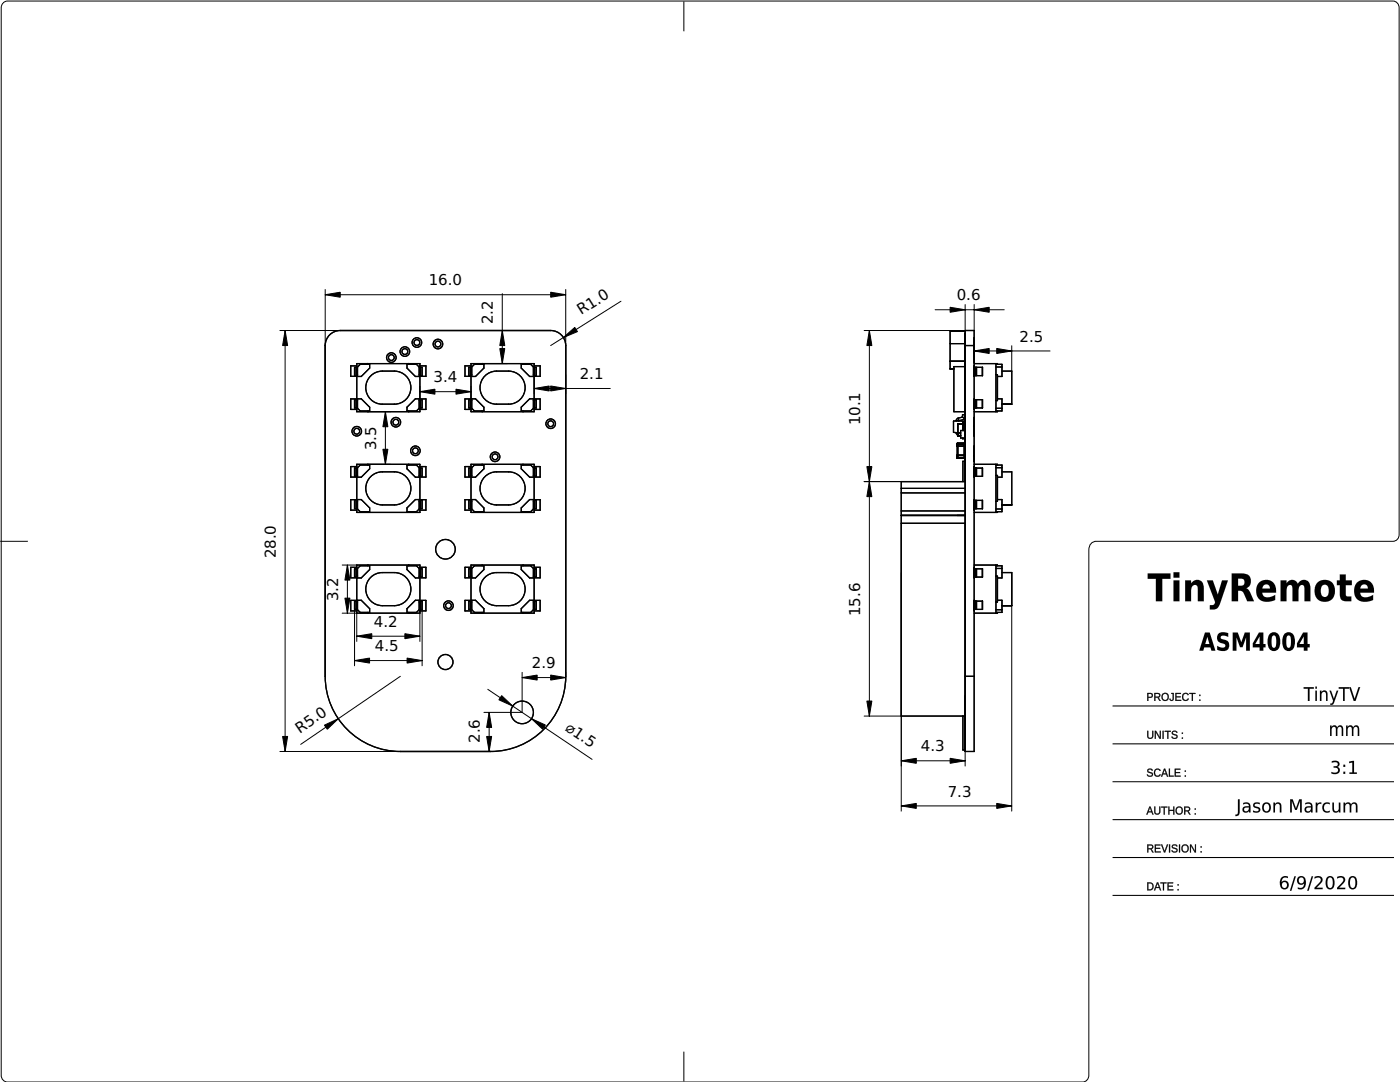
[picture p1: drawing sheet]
<svg xmlns="http://www.w3.org/2000/svg" width="279mm" height="216mm" viewBox="0 0 279 216" stroke-linecap="round" stroke-linejoin="round" font-family="sans-serif">
<defs><g id="words">
<g font-size="3">
<text x="85.6" y="56.9">16.0</text>
<text x="190.9" y="60">0.6</text>
<text x="98.4" y="64.7" transform="rotate(-90 98.4 64.7)">2.2</text>
<text x="116" y="62.9" transform="rotate(-32 116 62.9)">R1.0</text>
<text x="203.5" y="68.2">2.5</text>
<text x="86.5" y="76.3">3.4</text>
<text x="115.7" y="75.7">2.1</text>
<text x="75.1" y="89.8" transform="rotate(-90 75.1 89.8)">3.5</text>
<text x="171.6" y="84.9" transform="rotate(-90 171.6 84.9)">10.1</text>
<text x="55" y="111.4" transform="rotate(-90 55 111.4)">28.0</text>
<text x="67.5" y="120" transform="rotate(-90 67.5 120)">3.2</text>
<text x="74.6" y="125.1">4.2</text>
<text x="171.6" y="123" transform="rotate(-90 171.6 123)">15.6</text>
<text x="74.8" y="129.9">4.5</text>
<text x="106.2" y="133.3">2.9</text>
<text x="59.8" y="146.4" transform="rotate(-34 59.8 146.4)">R5.0</text>
<text x="95.8" y="148.2" transform="rotate(-90 95.8 148.2)">2.6</text>
<text x="112.6" y="145.6" transform="rotate(34 112.6 145.6)">⌀1.5</text>
<text x="183.8" y="149.9">4.3</text>
<text x="189.1" y="158.9">7.3</text>
</g>
</g></defs>
<path d="M.8 .5l.7-.3h276.5a1.27 1.27 0 0 1 1.2 1.4v105.1a1.28 1.28 0 0 1-1.2 1.3h-59.2a1.55 1.55 0 0 0-1.5 1.8v103.2a3.3 3.3 0 0 1-.5 2.6l-.7 .3h-214.6a1.29 1.29 0 0 1-1.3-1.3v-213l.1-.5zM136.5 .3v5.9M0 108h5.6M136.5 209.8v6" fill="none" stroke="#000" stroke-width=".2"/>
<path d="M222 148.4h56.2M222 140.9h56.2M222 156h56.2M222 178.7h56.2M222 171.1h56.2M222 163.5h56.2" fill="none" stroke="#000" stroke-width=".21"/>
<g fill="#000">
<path d="M229 114.4h4.6v1.1h-1.6v4.5h-1.3v-4.5h-1.7zM234.2 115.8h1.2v4.2h-1.2zM234.2 114.2h1.2v1.1h-1.2zM236.5 115.8h1.2v.6a1.38 1.38 0 0 1 1.7-.6 1.38 1.38 0 0 1 .8 1.6v2.6h-1.1v-2a.96 .96 0 0 0-.6-1.3 .98 .98 0 0 0-.8 1.2v2.1h-1.2zM240.9 115.8h1.1l1 2.8 .9-2.8h1.2l-1.6 4.6a1.57 1.57 0 0 1-2.1 1.2v-.9a.73 .73 0 0 0 1.1-.6zM247.1 115.5v1.4h.5a.71 .71 0 0 0 .8-.7 .71 .71 0 0 0-.8-.7zM245.8 114.4a6.5 6.5 0 0 1 3.1 .2 1.56 1.56 0 0 1-.2 2.8l.6 .5 1 2.1h-1.4l-.8-1.8-.7-.3h-.3v2.1h-1.3zM251.2 116.3a2.04 2.04 0 0 1 2.5-.4 2.04 2.04 0 0 1 1 2.4h-2.8a1.26 1.26 0 0 0 2.1 .7l.5-.3v1a2.97 2.97 0 0 1-3.4-.4 2.7 2.7 0 0 1 .1-3zM252.2 116.8l-.3 .6h1.6a.74 .74 0 0 0-.5-.7 .74 .74 0 0 0-.8 .1zM255.6 115.8h1.2v.6a1.22 1.22 0 0 1 1.1-.7 1.22 1.22 0 0 1 1.1 .8 1.35 1.35 0 0 1 1.7-.7 1.35 1.35 0 0 1 .8 1.6v2.6h-1.2v-2.3a.62 .62 0 0 0-.1-.8 .62 .62 0 0 0-.7 0l-.3 .7-.1 2.4h-1.2v-2.6a.56 .56 0 0 0-.4-.7 .56 .56 0 0 0-.7 .6v2.7h-1.2zM263.9 116.8a1.67 1.67 0 0 0 .2 2.3 .89 .89 0 0 0 1.1-1.2 .87 .87 0 0 0-.2-1 .87 .87 0 0 0-1.1-.1zM262.9 116.3a2.1 2.1 0 0 1 2.6-.3 2.1 2.1 0 0 1 .9 2.4 2.06 2.06 0 0 1-2.5 1.6 2.06 2.06 0 0 1-1.5-2.5l.1-.7zM267.4 114.6h1.2v1.2h1.2v1h-1.2v2l.2 .2h.9v1h-1a1.16 1.16 0 0 1-1.3-1.5v-1.7h-.6v-1h.6zM270.8 116.3a2.04 2.04 0 0 1 2.5-.4 2.04 2.04 0 0 1 .9 2.4h-2.8a1.26 1.26 0 0 0 2.1 .7l.5-.3v1a2.97 2.97 0 0 1-3.4-.4 2.7 2.7 0 0 1 .2-3zM271.7 116.8l-.2 .6h1.5a.74 .74 0 0 0-.4-.7 .74 .74 0 0 0-.9 .1z"/>
<path d="M229 114.4h4.6v1.1h-1.6v4.5h-1.3v-4.5h-1.7zM229 114.4v1.1h1.7v4.5h1.3v-4.5h1.6v-1.1zM234.2 115.8h1.2v4.2h-1.2zM234.2 115.8v4.2h1.2v-4.2zM234.2 114.2h1.2v1.1h-1.2zM234.2 114.2v1.1h1.2v-1.1zM236.5 115.8h1.2v.6a1.38 1.38 0 0 1 1.7-.6 1.38 1.38 0 0 1 .9 1.6v2.6h-1.3v-2a.95 .95 0 0 0-.5-1.3 .97 .97 0 0 0-.8 1.2v2.1h-1.2zM236.5 115.8v4.2h1.2v-2.1a.83 .83 0 0 1 .2-.9 .83 .83 0 0 1 1-.1l.1 .6 .1 2.5h1.1v-2.6a1.37 1.37 0 0 0-.8-1.6 1.37 1.37 0 0 0-1.7 .6v-.6zM240.8 115.8h1.2l1 2.8 .9-2.8h1.2l-1.6 4.6a1.59 1.59 0 0 1-2.1 1.2v-.9a.75 .75 0 0 0 1.1-.6zM240.9 115.8l1.6 4.5a.7 .7 0 0 1-1.1 .5v.8a1.56 1.56 0 0 0 2.1-1.2l1.6-4.6h-1.2l-.9 2.9-1-2.9zM247.1 115.5v1.4h.5a.71 .71 0 0 0 .8-.7 .71 .71 0 0 0-.8-.7zM247.1 115.5h.5a.72 .72 0 0 1 .8 .7 .72 .72 0 0 1-.8 .7h-.5zM245.8 114.4a6.5 6.5 0 0 1 3.1 .2 1.57 1.57 0 0 1-.2 2.8l.6 .5 1 2.1h-1.4l-.8-1.8-.5-.3h-.5v2.1h-1.3zM245.8 114.4v5.6h1.3v-2.1a1.01 1.01 0 0 1 1.2 .7l.6 1.4h1.4l-1-2.1-.6-.5a1.55 1.55 0 0 0 .9-1.9 1.55 1.55 0 0 0-1.8-1.1zM251.2 116.3a2.05 2.05 0 0 1 2.5-.4 2.05 2.05 0 0 1 1 2.4h-2.8a1.25 1.25 0 0 0 2.1 .7l.5-.3v1a2.98 2.98 0 0 1-3.5-.4 2.7 2.7 0 0 1 .2-3zM251.2 116.3a2.24 2.24 0 0 0-.3 2.7 2.24 2.24 0 0 0 2.5 1l1.1-.3v-1a2.22 2.22 0 0 1-2.3 .3l-.3-.7h2.8a2.04 2.04 0 0 0-1-2.3 2.04 2.04 0 0 0-2.5 .3zM252.2 116.8l-.3 .6h1.5a.74 .74 0 0 0-.4-.7 .74 .74 0 0 0-.8 .1zM252.2 116.8a.75 .75 0 0 1 .9-.1 .75 .75 0 0 1 .4 .7h-1.6zM255.6 115.8h1.2v.6a1.21 1.21 0 0 1 1.1-.7 1.21 1.21 0 0 1 1.1 .8 1.35 1.35 0 0 1 1.7-.7 1.35 1.35 0 0 1 .8 1.6v2.6h-1.2v-2.3a.62 .62 0 0 0-.1-.8 .62 .62 0 0 0-.7 0l-.3 .7-.1 2.4h-1.2v-2.6a.56 .56 0 0 0-.4-.7 .56 .56 0 0 0-.7 .6v2.7h-1.2zM255.6 115.8v4.2h1.2v-2.4a.62 .62 0 0 1 .3-.8 .62 .62 0 0 1 .8 .3v2.9h1.2l.1-2.4a.62 .62 0 0 1 .3-.8 .62 .62 0 0 1 .8 .3v2.9h1.2v-2.6a1.34 1.34 0 0 0-.8-1.6 1.34 1.34 0 0 0-1.7 .7 1.22 1.22 0 0 0-1.1-.8 1.22 1.22 0 0 0-1.2 .7l.1-.6zM264 116.8a1.66 1.66 0 0 0 .2 2.3 .89 .89 0 0 0 1-1.2 .87 .87 0 0 0-.2-1 .87 .87 0 0 0-1-.1zM263.9 116.8a.88 .88 0 0 1 1.1 .1 .88 .88 0 0 1 .2 1 .85 .85 0 0 1-.3 1.1 .85 .85 0 0 1-1.1-.2l-.2-.5v-.8zM262.9 116.3a2.13 2.13 0 0 1 2.7-.3 2.13 2.13 0 0 1 .7 2.6 2.07 2.07 0 0 1-2.5 1.4 2.07 2.07 0 0 1-1.4-2.5l.1-.7zM262.9 116.3a2.23 2.23 0 0 0-.4 2.6 2.23 2.23 0 0 0 2.3 1.1 2.25 2.25 0 0 0 1.6-2.1 2.25 2.25 0 0 0-1.6-2.2 2.19 2.19 0 0 0-1.9 .6zM267.4 114.6h1.2v1.2h1.2v1h-1.2v2l.2 .2h.9v1h-1a1.16 1.16 0 0 1-1.3-1.5v-1.7h-.6v-1h.6zM267.4 114.6v1.2h-.6v1h.6v1.7a1.15 1.15 0 0 0 1.3 1.5h1v-1h-.9l-.2-.2v-2h1.2v-1h-1.2v-1.2zM270.8 116.3a2.05 2.05 0 0 1 2.5-.4 2.05 2.05 0 0 1 .9 2.4h-2.7a1.25 1.25 0 0 0 2 .7l.5-.3v1a2.98 2.98 0 0 1-3.4-.4 2.7 2.7 0 0 1 .2-3zM270.8 116.3a2.24 2.24 0 0 0-.4 2.7 2.24 2.24 0 0 0 2.5 1l1.1-.3v-1a2.22 2.22 0 0 1-2.3 .3l-.3-.7h2.8a2.04 2.04 0 0 0-.9-2.3 2.04 2.04 0 0 0-2.5 .3zM271.7 116.8l-.2 .6h1.5a.74 .74 0 0 0-.4-.7 .74 .74 0 0 0-.9 .1zM271.7 116.8a.75 .75 0 0 1 .9-.1 .75 .75 0 0 1 .4 .7h-1.5z"/>
<path d="M229 138.3h.6a.48 .48 0 0 1 .5 .5 .48 .48 0 0 1-.5 .4h-.4v.6h-.2zM229.2 138.5v.6l.6-.2-.1-.4zM230.4 138.3h.6a.45 .45 0 0 1 .6 .3 .45 .45 0 0 1-.4 .6l.4 .6h-.2l-.4-.6h-.4v.6h-.2zM230.6 138.5v.5h.4a.29 .29 0 0 0 .4-.3 .29 .29 0 0 0-.4-.2zM232 138.5a.75 .75 0 0 1 1.1 0 .75 .75 0 0 1-.2 1.2 .75 .75 0 0 1-1-.3l-.1-.6zM232.1 138.6a.59 .59 0 0 0 0 .9 .59 .59 0 0 0 .9-.1 .58 .58 0 0 0-.1-.8 .58 .58 0 0 0-.8 0zM233.8 138.3h.4v1.1a.43 .43 0 0 1-.3 .5 .43 .43 0 0 1-.5-.4l.2-.1a.24 .24 0 0 0 .2 .3 .24 .24 0 0 0 .3-.3v-.9h-.3zM234.6 138.3h1.1v.2h-.9v.5h.8v.1h-.8v.6h.9v.1h-1.1zM236.1 138.5l.3-.2h.4l.4 .3-.2 .1a.59 .59 0 0 0-.9 .2 .59 .59 0 0 0 .5 .8l.5-.3 .1 .1a.77 .77 0 0 1-1.1 .1 .77 .77 0 0 1 0-1.1zM237.4 138.3h1.2v.2h-.5v1.3h-.2v-1.3h-.5zM239.3 138.6h.2v.3h-.2zM239.3 139.6h.2v.2h-.2z"/>
<path d="M228.9 138.2h.7a.51 .51 0 0 1 .5 .6 .51 .51 0 0 1-.5 .5l-.4-.1v.7h-.3zM229 138.3v1.5h.2l-.1-.6h.5a.44 .44 0 0 0 .5-.4 .44 .44 0 0 0-.5-.5zM229.2 138.5v.6l.6-.2-.1-.4zM229.1 138.4l.6 .1a.35 .35 0 0 1 .2 .4 .35 .35 0 0 1-.3 .2h-.5zM230.3 138.2h.7a.48 .48 0 0 1 .6 .4 .48 .48 0 0 1-.4 .6l.5 .7h-.3l-.4-.7h-.4v.7h-.3zM230.4 138.3v1.5h.2l-.1-.6h.5l.4 .6h.2l-.4-.7a.42 .42 0 0 0 .3-.4 .42 .42 0 0 0-.5-.4zM230.6 138.5v.5h.4a.26 .26 0 0 0 .3-.3 .26 .26 0 0 0-.3-.2zM230.5 138.4h.5a.32 .32 0 0 1 .4 .3 .32 .32 0 0 1-.4 .4h-.5zM232 138.4a.78 .78 0 0 1 1.1 .1 .78 .78 0 0 1-.1 1.1 .78 .78 0 0 1-1.1-.1l-.1-.7zM232 138.5a.77 .77 0 0 0 .1 1.2 .77 .77 0 0 0 1.2-.4 .77 .77 0 0 0-.8-1zM232.2 138.6a.54 .54 0 0 0 0 .9 .54 .54 0 0 0 .8-.3 .53 .53 0 0 0-.2-.6 .53 .53 0 0 0-.6 0zM232.1 138.6a.6 .6 0 0 1 .8 .1 .6 .6 0 0 1 0 .8 .6 .6 0 0 1-.8 0l-.1-.4zM233.7 138.2h.6v1.2a.45 .45 0 0 1-.4 .5 .45 .45 0 0 1-.5-.5h.2a.22 .22 0 0 0 .2 .3 .22 .22 0 0 0 .2-.3l.1-.9h-.4zM233.8 138.3v.2l.3-.1v1a.26 .26 0 0 1-.2 .3 .26 .26 0 0 1-.3-.3h-.2a.4 .4 0 0 0 .5 .4 .4 .4 0 0 0 .3-.4v-1.1zM234.5 138.2h1.2v.3h-.9v.5l.8-.1v.3l-.8-.1v.6l.9-.1v.3h-1.2zM234.6 138.3v1.5h1.1v-.1h-1v-.6h.9v-.1h-.9v-.6l1 .1v-.2zM236.1 138.4a.68 .68 0 0 1 1.1 .3h-.1a.54 .54 0 0 0-.8-.1 .54 .54 0 0 0-.1 .8l.2 .2a.47 .47 0 0 0 .7-.3l.2 .1a.74 .74 0 0 1-1 .4 .74 .74 0 0 1-.4-1zM236.1 138.5a.75 .75 0 0 0 0 1.1 .75 .75 0 0 0 1.1-.1l-.1-.1a.58 .58 0 0 1-.9 .2 .58 .58 0 0 1-.1-.9 .48 .48 0 0 1 .5-.3 .48 .48 0 0 1 .4 .3l.2-.1a.7 .7 0 0 0-1.1-.1zM237.3 138.2h1.3v.3h-.5v1.4h-.3l.1-1.4h-.6zM237.4 138.3v.2l.5-.1v1.4h.2l-.1-1.4 .6 .1v-.2zM239.3 138.6h.3v.3h-.3zM239.3 138.6v.3h.2v-.3zM239.3 139.6h.3v.3h-.3zM239.3 139.6v.2h.2v-.2z"/>
<path d="M240.5 126.2h.9l1.2 3.6h-.8l-.2-.6h-1.3l-.2 .6h-.8zM241 127.1l-.5 1.4h.9zM243.2 126.4a2.16 2.16 0 0 1 1.9-.1v.8a1.37 1.37 0 0 0-1.5-.1l.1 .4a1.84 1.84 0 0 1 1.6 1 1.31 1.31 0 0 1-.6 1.4 1.31 1.31 0 0 1-1.4 0l-.4-.1v-.8a1.37 1.37 0 0 0 1.6 .1v-.3l-.2-.2a1.3 1.3 0 0 1-1.4-1.6zM246 126.2h1l.7 2 .7-2h1v3.6h-.7v-2.6l-.7 1.9h-.5l-.7-1.9v2.6h-.8zM251.4 127l-.9 1.5h.9zM251.2 126.2h.9v2.3h.5v.7h-.5v.6h-.7v-.6h-1.4v-.8zM254 126.9a2.79 2.79 0 0 0 .1 2.3h.3a2.47 2.47 0 0 0 0-2.4zM253.5 126.4a1.25 1.25 0 0 1 1.4-.1 1.25 1.25 0 0 1 .6 1.3 1.74 1.74 0 0 1-1.3 2.3 1.5 1.5 0 0 1-1.2-1.9l.1-.8zM256.9 126.9a2.79 2.79 0 0 0 .1 2.3h.3a2.47 2.47 0 0 0 0-2.4zM256.4 126.4a1.25 1.25 0 0 1 1.4-.1 1.25 1.25 0 0 1 .6 1.3 1.74 1.74 0 0 1-1.2 2.3 1.5 1.5 0 0 1-1.3-1.9l.1-.8zM260.2 127l-.9 1.5h.9zM260.1 126.2h.8v2.3h.5v.7h-.5v.6h-.7v-.6h-1.4v-.8z"/>
<path d="M240.5 126.2h.9l1.2 3.6h-.8l-.2-.6h-1.3l-.2 .6h-.8zM240.5 126.2l-1.2 3.6h.8l.2-.6h1.3l.2 .6h.8l-1.2-3.6zM240.9 127.1l-.4 1.4h.9zM241 127.1l.4 1.4h-.9zM243.2 126.4a2.27 2.27 0 0 1 1.9-.1v.8a1.37 1.37 0 0 0-1.5-.1l.1 .4 .3 .2a1.22 1.22 0 0 1 1.3 1.5 1.22 1.22 0 0 1-1.8 .8l-.6-.2v-.8a1.37 1.37 0 0 0 1.6 .1v-.4l-.7-.3a1.11 1.11 0 0 1-.9-.7 1.11 1.11 0 0 1 .3-1.2zM243.2 126.4a1.16 1.16 0 0 0-.2 1.3 1.16 1.16 0 0 0 1.1 .7l.4 .2a.51 .51 0 0 1-.2 .6 .51 .51 0 0 1-.6 0l-.8-.3v.8h.2a1.78 1.78 0 0 0 2.1-.3 1.12 1.12 0 0 0-.8-1.7l-.8-.4a.61 .61 0 0 1 .4-.5 .61 .61 0 0 1 .6 .1l.5 .2v-.8h-.2a2.06 2.06 0 0 0-1.7 .1zM246 126.2h1l.7 2 .7-2h1v3.6h-.7v-2.6l-.7 1.9h-.5l-.7-1.9v2.6h-.8zM246 126.2v3.6h.8v-2.6l.7 1.9h.5l.7-1.9v2.6h.7v-3.6h-1l-.7 2-.7-2zM251.4 127l-.9 1.5h.9zM251.4 127v1.5h-.9zM251.2 126.2h.9v2.3h.5v.7h-.5v.6h-.7v-.6h-1.4v-.8zM251.2 126.2l-1.2 2.2v.8h1.4v.6h.7v-.6h.5v-.7h-.5v-2.3zM254 126.9a2.79 2.79 0 0 0 .1 2.3h.3a2.47 2.47 0 0 0 0-2.4zM254 126.9l.4-.1a2.47 2.47 0 0 1 0 2.4h-.3a2.5 2.5 0 0 1-.1-2.3zM253.5 126.4a1.25 1.25 0 0 1 1.4-.1 1.25 1.25 0 0 1 .6 1.3 1.75 1.75 0 0 1-1.3 2.3 1.5 1.5 0 0 1-1.2-1.9v-.8zM253.5 126.4a2.61 2.61 0 0 0 .2 3.4 1.26 1.26 0 0 0 1.8-1.3 1.74 1.74 0 0 0-1.3-2.4zM256.9 126.9a2.79 2.79 0 0 0 .1 2.3h.3a2.47 2.47 0 0 0 0-2.4zM256.9 126.9l.4-.1a2.47 2.47 0 0 1 0 2.4h-.3a2.5 2.5 0 0 1-.1-2.3zM256.4 126.4a1.25 1.25 0 0 1 1.4-.1 1.25 1.25 0 0 1 .6 1.3 1.75 1.75 0 0 1-1.2 2.3 1.5 1.5 0 0 1-1.3-1.9l.1-.8zM256.4 126.4a2.61 2.61 0 0 0 .2 3.4 1.26 1.26 0 0 0 1.8-1.3 1.74 1.74 0 0 0-1.2-2.4zM260.2 127l-.9 1.5h.9zM260.2 127v1.5h-.9zM260.1 126.2h.9l-.1 2.3h.5v.7h-.5l.1 .6h-.8v-.6h-1.4v-.8zM260.1 126.2l-1.3 2.2v.8h1.4v.6h.7v-.6h.5v-.7h-.5v-2.3z"/>
<path d="M260.2 137.1h2v.3h-.8v2.5h-.4v-2.5h-.8zM262.5 137.8h.3v2.1h-.3zM262.5 137h.3v.4h-.3zM263.4 137.8h.3v.3a.66 .66 0 0 1 .9-.3 .66 .66 0 0 1 .3 .8v1.3h-.3v-1.3a.48 .48 0 0 0-.5-.6 .48 .48 0 0 0-.4 .7v1.2h-.3zM265.3 137.8h.3l.6 1.6 .6-1.6h.3l-.9 2.5-.3 .3-.4 .1v-.3l.4-.1 .2-.5zM267.2 137.1h2v.3h-.8v2.5h-.4v-2.5h-.8zM269.2 137.1h.4l.7 2.3 .8-2.3h.4l-1 2.8h-.3z"/>
<path d="M260.2 137.1h2v.3h-.8v2.5h-.4v-2.5h-.8zM260.2 137.1v.3h.8v2.5h.4l-.1-2.5h.9v-.3zM262.5 137.8h.3v2.1h-.3zM262.5 137.8v2.1h.3v-2.1zM262.5 137h.3v.4h-.3zM262.5 137v.4h.3v-.4zM263.4 137.8h.3v.3a.66 .66 0 0 1 .9-.3 .66 .66 0 0 1 .3 .8v1.3h-.3v-1.3a.48 .48 0 0 0-.5-.5 .48 .48 0 0 0-.4 .6v1.2h-.3zM263.4 137.8v2.1h.3v-1.2a.48 .48 0 0 1 .4-.6 .48 .48 0 0 1 .5 .5v1.3h.3v-1.3a.66 .66 0 0 0-.3-.8 .66 .66 0 0 0-.9 .3v-.3zM265.3 137.8h.3l.6 1.6 .6-1.6h.3l-.8 2.3a.63 .63 0 0 1-.8 .6v-.3l.3-.1 .3-.5zM265.3 137.8l.8 2-.2 .5-.4 .1v.3l.4-.1 .3-.3 .9-2.5h-.3l-.6 1.6-.6-1.6zM267.2 137.1h2v.3h-.8v2.5h-.4v-2.5h-.8zM267.2 137.1v.3h.8v2.5h.4v-2.5h.8v-.3zM269.2 137.1h.4l.7 2.3 .8-2.3h.4l-1 2.8h-.3zM269.2 137.1l1 2.8h.3l1-2.8h-.4l-.8 2.4-.7-2.4z"/>
<path d="M229 145.8h.1v1a.4 .4 0 0 0 .5 .5 .4 .4 0 0 0 .4-.5v-1h.1v1a.6 .6 0 0 1-.5 .6 .6 .6 0 0 1-.6-.6zM230.5 145.8h.2l.8 1.4v-1.4h.2v1.6h-.3l-.8-1.3 .1 1.3h-.2zM232 145.8h.2v1.6h-.2zM232.5 145.8h1.2v.2h-.5v1.4h-.2v-1.4h-.5zM234 145.9l.6-.1 .4 .4h-.2a.34 .34 0 0 0-.4-.3 .34 .34 0 0 0-.3 .5 .72 .72 0 0 1 .9 .8l-.4 .2a.62 .62 0 0 1-.8-.4h.2a.39 .39 0 0 0 .5 .3 .39 .39 0 0 0 .2-.5l-.5-.2a.41 .41 0 0 1-.3-.2 .41 .41 0 0 1 .1-.5zM235.9 146.2h.2v.2h-.2zM235.9 147.2h.2v.2h-.2z"/>
<path d="M228.9 145.8h.3v1a.37 .37 0 0 0 .4 .4 .37 .37 0 0 0 .3-.4v-1h.3v1a.63 .63 0 0 1-.6 .7 .63 .63 0 0 1-.7-.7zM229 145.8v1a.57 .57 0 0 0 .6 .6 .57 .57 0 0 0 .5-.6v-1h-.1v1a.43 .43 0 0 1-.4 .5 .43 .43 0 0 1-.5-.5v-1zM230.5 145.8h.2l.8 1.4v-1.4h.2v1.6h-.3l-.7-1.3v1.3h-.2zM230.5 145.8v1.6h.2l-.1-1.5 .8 1.5h.3v-1.6h-.2v1.4l-.8-1.4zM232 145.8h.3v1.6h-.3zM232 145.8v1.6h.2v-1.6zM232.4 145.8h1.3v.2h-.5v1.4h-.3l.1-1.4h-.6zM232.5 145.8v.2h.5v1.4h.2l-.1-1.4h.6v-.2zM234 145.9a.65 .65 0 0 1 1 .3h-.2a.32 .32 0 0 0-.4-.2 .32 .32 0 0 0-.3 .4l.4 .1a.5 .5 0 0 1 .5 .5 .5 .5 0 0 1-.6 .5 .55 .55 0 0 1-.6-.5h.2a.38 .38 0 0 0 .4 .2 .38 .38 0 0 0 .3-.4l-.5-.1a.44 .44 0 0 1-.4-.3 .44 .44 0 0 1 .2-.5zM234 146a.48 .48 0 0 0 0 .5 .48 .48 0 0 0 .6 .2 .29 .29 0 0 1 .2 .3 .29 .29 0 0 1-.2 .3h-.4l-.2-.3h-.2a.58 .58 0 0 0 .7 .5 .58 .58 0 0 0 .4-.7l-.4-.3a.3 .3 0 0 1-.5-.2 .3 .3 0 0 1 .4-.4l.3 .1 .1 .2h.2l-.4-.3zM235.8 146.2h.3v.3h-.3zM235.9 146.2v.2h.2v-.2zM235.8 147.1h.3v.3h-.3zM235.9 147.2v.2h.2v-.2z"/>
<path d="M229.1 153.5l.6-.1 .4 .3-.2 .1a.34 .34 0 0 0-.4-.3 .34 .34 0 0 0-.3 .4 .72 .72 0 0 1 .9 .8l-.4 .3a.62 .62 0 0 1-.8-.4l.2-.1a.39 .39 0 0 0 .4 .4 .39 .39 0 0 0 .3-.5l-.5-.2a.41 .41 0 0 1-.3-.3 .41 .41 0 0 1 .1-.4zM230.5 153.6l.3-.2h.4l.4 .4h-.2a.59 .59 0 0 0-.9 .2 .59 .59 0 0 0 .5 .8l.5-.3 .1 .1a.77 .77 0 0 1-1.1 .2 .77 .77 0 0 1 0-1.2zM232.3 153.4h.2l.6 1.6h-.2l-.2-.5h-.6l-.2 .5h-.2zM232.4 153.6l-.3 .7h.6zM233.3 153.4h.2v1.4h.7v.2h-.9zM234.5 153.4h1.1v.2h-.9v.5h.8v.1h-.8v.6h.9v.2h-1.1zM236.5 153.8h.2v.2h-.2zM236.5 154.7h.2v.3h-.2z"/>
<path d="M229.1 153.5a.65 .65 0 0 1 1 .3h-.2a.32 .32 0 0 0-.4-.2 .32 .32 0 0 0-.3 .3l.4 .1a.5 .5 0 0 1 .5 .6 .5 .5 0 0 1-.6 .4 .55 .55 0 0 1-.7-.4l.3-.1a.38 .38 0 0 0 .4 .3 .38 .38 0 0 0 .3-.4l-.5-.2a.44 .44 0 0 1-.4-.3 .44 .44 0 0 1 .2-.4zM229.1 153.5a.48 .48 0 0 0 0 .6 .48 .48 0 0 0 .5 .2 .29 .29 0 0 1 .3 .2 .29 .29 0 0 1-.2 .3h-.4l-.2-.3-.2 .1a.58 .58 0 0 0 .7 .4 .58 .58 0 0 0 .4-.7l-.5-.2a.3 .3 0 0 1-.4-.3 .3 .3 0 0 1 .4-.3l.3 .1 .1 .2 .2-.1-.4-.3zM230.5 153.6a.68 .68 0 0 1 1.1 .2l-.2 .1a.54 .54 0 0 0-.7-.2 .54 .54 0 0 0-.1 .8l.2 .2a.47 .47 0 0 0 .7-.3l.1 .1a.74 .74 0 0 1-.9 .4 .74 .74 0 0 1-.4-1zM230.5 153.6a.75 .75 0 0 0 0 1.2 .75 .75 0 0 0 1.1-.2l-.1-.1a.58 .58 0 0 1-.9 .2 .58 .58 0 0 1-.1-.9 .48 .48 0 0 1 .5-.3 .48 .48 0 0 1 .4 .3h.2a.7 .7 0 0 0-1.1-.2zM232.3 153.4h.3l.6 1.6h-.3l-.2-.5h-.6l-.2 .5h-.2zM232.3 153.4l-.6 1.6h.2l.2-.5h.7l.1 .5h.2l-.6-1.6zM232.4 153.6l-.3 .7 .6 .1zM232.4 153.5l.3 .9h-.6zM233.3 153.4h.2v1.4h.7v.2h-.9zM233.3 153.4v1.6h.9v-.2h-.7v-1.4zM234.4 153.4h1.2v.2h-.9v.5l.8-.1v.3l-.8-.1v.6h.9v.2h-1.2zM234.5 153.4v1.6h1.1v-.2h-1v-.6h.9v-.1h-.9v-.6l1 .1v-.2zM236.4 153.7h.3v.3h-.3zM236.5 153.8v.2h.2v-.2zM236.4 154.7h.3v.3h-.3zM236.5 154.7v.3h.2v-.3z"/>
<path d="M247.1 159.5h.3v2.7l-.3 .5-.6 .1v-.3l.5-.1 .1-.3zM248.4 161.2a.46 .46 0 0 0 .3 .7 .46 .46 0 0 0 .5-.5l.1-.3zM248.1 160.2a.92 .92 0 0 1 1 0 .92 .92 0 0 1 .5 .8v1.1h-.3v-.3a.69 .69 0 0 1-.9 .4 .69 .69 0 0 1-.4-.9 .69 .69 0 0 1 .8-.4h.5a.66 .66 0 0 0-.5-.6 .66 .66 0 0 0-.7 .2zM250.3 160.3l.3-.2 .7 .1h.1v.3a.73 .73 0 0 0-1 .2l.1 .1a1 1 0 0 1 1 .9 1.06 1.06 0 0 1-1.4 .3v-.3a.76 .76 0 0 0 1.1-.1l-.1-.2a.96 .96 0 0 1-1-.9zM252.5 160.5a.74 .74 0 0 0-.3 .9 .74 .74 0 0 0 .8 .4 .74 .74 0 0 0 .3-.9 .74 .74 0 0 0-.8-.4zM252.1 160.4a1 1 0 0 1 1.6 .4 1 1 0 0 1-.9 1.4 1.06 1.06 0 0 1-.9-.7 1.06 1.06 0 0 1 .2-1.1zM254.1 160.1h.4v.4a.69 .69 0 0 1 .8-.4 .69 .69 0 0 1 .4 .8v1.2h-.3v-1.2a.49 .49 0 0 0-.5-.5 .49 .49 0 0 0-.4 .6v1.1h-.4zM257.5 159.5h.5l.6 1.8 .7-1.8h.5v2.6h-.3v-2.3l-.7 1.8h-.3l-.7-1.8v2.3h-.3zM260.8 161.2a.46 .46 0 0 0 .3 .7 .46 .46 0 0 0 .5-.5v-.3zM260.5 160.2a.92 .92 0 0 1 1 0 .92 .92 0 0 1 .5 .8v1.1h-.4v-.3a.69 .69 0 0 1-.8 .4 .69 .69 0 0 1-.4-.9 .69 .69 0 0 1 .8-.4h.4a.66 .66 0 0 0-.4-.6 .66 .66 0 0 0-.7 .2zM262.6 160.1h.3v.4l.3-.3 .5-.1v.3a.56 .56 0 0 0-.6 .1 .56 .56 0 0 0-.2 .6v1h-.3zM264.1 160.4l.5-.3h.4l.4 .1v.3a.74 .74 0 0 0-1.2 .6 .74 .74 0 0 0 1.2 .6v.3a1.05 1.05 0 0 1-1.4-.2 1.05 1.05 0 0 1 .1-1.4zM265.9 160.1h.3v1.2a.5 .5 0 0 0 .5 .6 .5 .5 0 0 0 .5-.6v-1.2h.3v2h-.3v-.3a.69 .69 0 0 1-.9 .3 .69 .69 0 0 1-.4-.8zM268.1 160.1h.3v.4a.64 .64 0 0 1 .7-.4 .64 .64 0 0 1 .5 .4 .67 .67 0 0 1 .9-.4 .67 .67 0 0 1 .4 .8v1.2h-.3v-1.2a.47 .47 0 0 0-.5-.5 .47 .47 0 0 0-.4 .6v1.1h-.3v-1.2a.47 .47 0 0 0-.5-.5 .47 .47 0 0 0-.5 .6v1.1h-.3z"/>
<path d="M247.1 159.5h.3v2.4a.73 .73 0 0 1-.9 .9v-.3h.3l.2-.4zM247.1 159.5v2.6l-.3 .4h-.3v.3l.6-.1 .3-.5v-2.7zM248.4 161.2a.46 .46 0 0 0 .3 .7 .46 .46 0 0 0 .5-.5l.1-.3zM248.4 161.2l.9-.1a.54 .54 0 0 1-.3 .7 .54 .54 0 0 1-.7-.3zM248.1 160.2a.97 .97 0 0 1 1.5 .8v1.1h-.4l.1-.3a.69 .69 0 0 1-.9 .4 .69 .69 0 0 1-.4-.9 .69 .69 0 0 1 .8-.4h.5a.67 .67 0 0 0-.5-.6 .67 .67 0 0 0-.7 .2zM248.1 160.2v.3a.71 .71 0 0 1 1.2 .4 .88 .88 0 0 0-1.3 .8 .71 .71 0 0 0 .6 .5 .71 .71 0 0 0 .7-.4v.3h.3a2.25 2.25 0 0 0-.2-1.8l-.7-.2zM250.3 160.2l.3-.1 .7 .1h.1v.3a.72 .72 0 0 0-1 .2l.1 .1 .4 .2a.63 .63 0 0 1 .6 .8 .63 .63 0 0 1-.9 .4l-.5-.2v-.3a.83 .83 0 0 0 1.1-.1l-.1-.2-.5-.2a.56 .56 0 0 1-.5-.3 .56 .56 0 0 1 .2-.7zM250.3 160.3a.58 .58 0 0 0-.2 .6 .58 .58 0 0 0 .6 .4l.5 .2a.55 .55 0 0 1-.4 .4 .55 .55 0 0 1-.6-.1l-.1-.1v.3a.96 .96 0 0 0 1.4-.4 1.13 1.13 0 0 0-1-.8h-.1a.58 .58 0 0 1 .4-.5 .58 .58 0 0 1 .6 .2v-.3l-.3-.1zM252.5 160.5a.73 .73 0 0 0-.3 .9 .73 .73 0 0 0 .8 .4 .73 .73 0 0 0 .3-.9 .73 .73 0 0 0-.8-.4zM252.5 160.5a.74 .74 0 0 1 .9 .5 .74 .74 0 0 1-.5 .9 .78 .78 0 0 1-.7-.6 .78 .78 0 0 1 .3-.8zM252.1 160.4a1.01 1.01 0 0 1 1.6 .4 1.01 1.01 0 0 1-.9 1.4 1.07 1.07 0 0 1-.9-.7 1.07 1.07 0 0 1 .2-1.1zM252.1 160.4a1.01 1.01 0 0 0-.1 1.3 1.01 1.01 0 0 0 1.2 .3 1 1 0 0 0 .4-1.4 1 1 0 0 0-1.5-.2zM254.1 160.1h.4v.4a.69 .69 0 0 1 .8-.4 .69 .69 0 0 1 .4 .8v1.2h-.3v-1.2a.49 .49 0 0 0-.5-.5 .49 .49 0 0 0-.4 .6v1.1h-.4zM254.1 160.1v2h.4l-.1-1.1a.5 .5 0 0 1 .5-.6 .5 .5 0 0 1 .5 .5v1.2h.3v-1.2a.68 .68 0 0 0-.4-.8 .68 .68 0 0 0-.9 .4l.1-.4zM257.5 159.5h.5l.6 1.8 .7-1.8h.5v2.6h-.3v-2.3l-.7 1.8h-.3l-.7-1.8v2.3h-.3zM257.5 159.5v2.6h.3v-2.3l.7 1.8h.3l.7-1.8v2.3h.3v-2.6h-.5l-.7 1.8-.6-1.8zM260.8 161.2a.46 .46 0 0 0 .3 .7 .46 .46 0 0 0 .5-.5v-.3zM260.8 161.2l.8-.1a.54 .54 0 0 1-.2 .7 .54 .54 0 0 1-.7-.3zM260.5 160.2a.97 .97 0 0 1 1.5 .8v1.1h-.4v-.3a.69 .69 0 0 1-.8 .4 .69 .69 0 0 1-.4-.9 .69 .69 0 0 1 .8-.4h.4a.67 .67 0 0 0-.4-.6 .67 .67 0 0 0-.7 .2zM260.5 160.2v.3a.71 .71 0 0 1 1.1 .4 .88 .88 0 0 0-1.2 .8 .71 .71 0 0 0 .6 .5 .71 .71 0 0 0 .6-.4v.3h.3a2.25 2.25 0 0 0-.2-1.8l-.6-.2zM262.6 160.1h.3v.4l.3-.3 .5-.1v.4a.55 .55 0 0 0-.6 0 .55 .55 0 0 0-.2 .6v1h-.3zM262.6 160.1v2h.3v-1a.56 .56 0 0 1 .2-.6 .56 .56 0 0 1 .6-.1v-.3l-.5 .1-.3 .3v-.4zM264.1 160.4a1.13 1.13 0 0 1 1.3-.2v.3a.74 .74 0 0 0-1 .1 .74 .74 0 0 0 0 1 .74 .74 0 0 0 1 .1 .51 .51 0 0 1-.3 .5 .51 .51 0 0 1-.5-.1 1.12 1.12 0 0 1-.5-1.7zM264.2 160.4a1.04 1.04 0 0 0-.2 1.4 1.04 1.04 0 0 0 1.4 .2v-.3a.75 .75 0 0 1-1.2-.6 .75 .75 0 0 1 1.2-.6v-.3l-.4-.1h-.4zM265.9 160.1h.3v1.2a.49 .49 0 0 0 .5 .6 .49 .49 0 0 0 .5-.6v-1.2h.3v2h-.3v-.3a.69 .69 0 0 1-.9 .3 .69 .69 0 0 1-.4-.8zM265.9 160.1v1.2a.69 .69 0 0 0 .5 .8 .69 .69 0 0 0 .8-.3v.3h.3v-2h-.3v1.2a.5 .5 0 0 1-.5 .6 .5 .5 0 0 1-.5-.6v-1.2zM268.1 160.1h.4l-.1 .4a.64 .64 0 0 1 .7-.4 .64 .64 0 0 1 .5 .4 .68 .68 0 0 1 .9-.4 .68 .68 0 0 1 .4 .8v1.2h-.3v-1.2a.47 .47 0 0 0-.5-.5 .47 .47 0 0 0-.4 .6v1.1h-.3v-1.2a.47 .47 0 0 0-.5-.5 .47 .47 0 0 0-.4 .6v1.1h-.4zM268.1 160.1v2h.3v-1.1a.48 .48 0 0 1 .5-.6 .48 .48 0 0 1 .5 .5v1.2h.3v-1.1a.48 .48 0 0 1 .4-.6 .48 .48 0 0 1 .5 .5v1.2h.3v-1.2a.67 .67 0 0 0-.5-.8 .67 .67 0 0 0-.8 .4 .64 .64 0 0 0-.5-.4 .64 .64 0 0 0-.7 .4v-.4z"/>
<path d="M265.4 144.8h.3v.3a.58 .58 0 0 1 .6-.4 .58 .58 0 0 1 .6 .5 .65 .65 0 0 1 .8-.5 .65 .65 0 0 1 .4 .9v1.3h-.3v-1.3a.46 .46 0 0 0-.5-.6 .46 .46 0 0 0-.4 .7v1.2h-.3v-1.3a.46 .46 0 0 0-.5-.6 .46 .46 0 0 0-.4 .7v1.2h-.3zM265.4 144.8v2.1h.3v-1.2a.47 .47 0 0 1 .4-.7 .47 .47 0 0 1 .5 .6v1.3h.3v-1.2a.47 .47 0 0 1 .4-.7 .47 .47 0 0 1 .5 .6v1.3h.3v-1.3a.64 .64 0 0 0-.4-.8 .64 .64 0 0 0-.8 .4 .58 .58 0 0 0-.6-.5 .58 .58 0 0 0-.6 .4v-.3zM268.6 144.8h.3v.3a.58 .58 0 0 1 .6-.4 .58 .58 0 0 1 .6 .5 .65 .65 0 0 1 .8-.5 .65 .65 0 0 1 .4 .9v1.3h-.3v-1.3a.46 .46 0 0 0-.5-.6 .46 .46 0 0 0-.4 .7v1.2h-.3v-1.3a.46 .46 0 0 0-.5-.6 .46 .46 0 0 0-.4 .7v1.2h-.3zM268.6 144.8v2.1h.3v-1.2a.47 .47 0 0 1 .4-.7 .47 .47 0 0 1 .5 .6v1.3h.3v-1.2a.47 .47 0 0 1 .4-.7 .47 .47 0 0 1 .5 .6v1.3h.3v-1.3a.64 .64 0 0 0-.4-.8 .64 .64 0 0 0-.9 .4 .58 .58 0 0 0-.5-.5 .58 .58 0 0 0-.6 .4v-.3z"/>
<path d="M265.4 144.8h.3v.3a.58 .58 0 0 1 .6-.4 .58 .58 0 0 1 .6 .5 .64 .64 0 0 1 .8-.4 .64 .64 0 0 1 .4 .8v1.3h-.3v-1.3a.47 .47 0 0 0-.5-.6 .47 .47 0 0 0-.4 .7v1.2h-.3v-1.3a.46 .46 0 0 0-.5-.6 .46 .46 0 0 0-.4 .7v1.2h-.3zM268.6 144.8h.3v.3a.58 .58 0 0 1 .6-.4 .58 .58 0 0 1 .6 .5 .64 .64 0 0 1 .8-.4 .64 .64 0 0 1 .4 .8v1.3h-.3v-1.3a.47 .47 0 0 0-.5-.6 .47 .47 0 0 0-.4 .7v1.2h-.3v-1.3a.46 .46 0 0 0-.5-.6 .46 .46 0 0 0-.4 .7v1.2h-.3z"/>
<path d="M265.8 151.9a1.05 1.05 0 0 1 1.5 .6l-.1 .3-.3 .2a.76 .76 0 0 1 .5 1 .76 .76 0 0 1-1 .5l-.7-.2v-.3a.83 .83 0 0 0 1.4-.3l-.3-.5h-.6v-.3h.3a.42 .42 0 0 0 .5-.4 .42 .42 0 0 0-.6-.4l-.6 .1zM268.1 154h.4v.4h-.4zM268.1 152.6h.4v.4h-.4zM269.3 152l.9-.2v2.3h.6v.3h-1.5v-.3h.6v-1.9l-.6 .1z"/>
<path d="M265.8 151.9a1.05 1.05 0 0 1 1.5 .6l-.1 .3-.3 .2a.7 .7 0 0 1 .5 .7 .7 .7 0 0 1-.5 .7l-.5 .1-.7-.2v-.3a.75 .75 0 0 0 .8 .2 .75 .75 0 0 0 .5-.7l-.2-.3h-.7v-.3h.4a.42 .42 0 0 0 .5-.4 .42 .42 0 0 0-.6-.4l-.6 .1zM265.8 151.9v.3a1.09 1.09 0 0 1 1.2 .1 .42 .42 0 0 1-.1 .5 .42 .42 0 0 1-.4 .1h-.3v.3a.56 .56 0 0 1 .7 .1 .56 .56 0 0 1-.1 .8l-.6 .1-.5-.2v.3a1.13 1.13 0 0 0 1.7-.6l-.1-.4-.4-.3a.68 .68 0 0 0 .4-.9 .68 .68 0 0 0-1-.3zM268.1 154h.4v.4h-.4zM268.1 154v.4h.4v-.4zM268.1 152.6h.4v.4h-.4zM268.1 152.6v.4h.4v-.4zM269.3 152l.9-.2v2.3h.6v.3h-1.5v-.3h.6v-1.9l-.6 .1zM269.3 152v.3l.6-.2v2h-.6v.3h1.5v-.3h-.6v-2.3z"/>
<path d="M228.9 168.5h.7a.48 .48 0 0 1 .6 .4 .48 .48 0 0 1-.4 .5l.5 .7h-.3l-.4-.7h-.4v.7h-.3zM229 168.5v1.6h.2l-.1-.7h.5l.4 .7h.2l-.4-.7a.42 .42 0 0 0 .3-.5 .42 .42 0 0 0-.5-.3zM229.2 168.7v.6l.4-.1a.26 .26 0 0 0 .3-.2 .26 .26 0 0 0-.3-.3zM229.1 168.7h.5a.32 .32 0 0 1 .4 .3 .32 .32 0 0 1-.4 .3h-.5zM230.5 168.5h1.1v.2h-.9v.5h.9v.2h-.9v.5h1v.2h-1.2zM230.5 168.5v1.6h1.1v-.2h-1v-.6h.9v-.1h-.9v-.5h1v-.2zM231.7 168.5h.2l.5 1.4 .5-1.4h.3l-.7 1.6h-.2zM231.7 168.5l.6 1.6h.2l.6-1.6h-.2l-.5 1.5-.5-1.5zM233.3 168.5h.2v1.6h-.2zM233.3 168.5v1.6h.2v-1.6zM234 168.6a.65 .65 0 0 1 1 .3h-.2a.32 .32 0 0 0-.4-.2 .32 .32 0 0 0-.2 .3l.3 .2a.5 .5 0 0 1 .5 .5 .5 .5 0 0 1-.6 .4 .55 .55 0 0 1-.6-.4l.2-.1a.38 .38 0 0 0 .4 .3 .38 .38 0 0 0 .3-.4l-.5-.1a.44 .44 0 0 1-.4-.4 .44 .44 0 0 1 .2-.4zM234 168.6a.48 .48 0 0 0 0 .6 .48 .48 0 0 0 .6 .2 .29 .29 0 0 1 .2 .2 .29 .29 0 0 1-.2 .4h-.4l-.2-.3h-.2a.58 .58 0 0 0 .7 .4 .58 .58 0 0 0 .4-.6l-.4-.3a.3 .3 0 0 1-.5-.3 .3 .3 0 0 1 .4-.3l.3 .1 .1 .2h.2l-.4-.3zM235.3 168.5h.2v1.6h-.2zM235.3 168.5v1.6h.2v-1.6zM236 168.7a.78 .78 0 0 1 1.1 .1 .78 .78 0 0 1-.1 1.1 .78 .78 0 0 1-1.2-.2v-.6zM236 168.7a.77 .77 0 0 0 .1 1.3 .77 .77 0 0 0 1.2-.5 .77 .77 0 0 0-.8-1zM236.1 168.9a.54 .54 0 0 0 0 .8 .54 .54 0 0 0 .9-.2 .53 .53 0 0 0-.2-.7 .53 .53 0 0 0-.7 .1zM236.1 168.8a.6 .6 0 0 1 .8 .1 .6 .6 0 0 1 0 .8 .6 .6 0 0 1-.8 .1l-.1-.5zM237.5 168.5h.2l.8 1.4v-1.4h.2v1.6h-.3l-.7-1.3v1.3h-.2zM237.5 168.5v1.6h.2l-.1-1.5 .8 1.5h.3v-1.6h-.2v1.4l-.8-1.4zM239.6 168.9h.2v.2h-.2zM239.6 168.9v.2h.2v-.2zM239.6 169.8h.2v.3h-.2zM239.6 169.9v.2h.2v-.2z"/>
<path d="M229.4 160.9h.2l.6 1.7h-.2l-.2-.5h-.6l-.2 .5h-.3zM229.4 161l-.6 1.5h.2l.1-.5h.7l.2 .5h.2l-.6-1.5zM229.5 161.1l-.3 .8h.5zM229.5 161l.3 .9h-.6zM230.3 160.9h.3v1a.37 .37 0 0 0 .4 .4 .37 .37 0 0 0 .3-.4v-1h.3v1a.63 .63 0 0 1-.6 .7 .63 .63 0 0 1-.7-.6zM230.4 161v1a.57 .57 0 0 0 .6 .5 .57 .57 0 0 0 .5-.6l.1-.9h-.2v.9a.43 .43 0 0 1-.4 .5 .43 .43 0 0 1-.5-.5l.1-.9zM231.7 160.9h1.3v.3l-.5-.1v1.5h-.3l.1-1.5-.6 .1zM231.8 161v.1h.5v1.4h.2l-.1-1.4h.6v-.1zM233.1 160.9h.3v.7h.8l-.1-.7h.3v1.7h-.3v-.8h-.7v.8h-.3zM233.2 161v1.5h.2l-.1-.7h.9v.7h.1v-1.5h-.1v.7h-.9l.1-.7zM234.8 161.1a.78 .78 0 0 1 1.1 .1 .78 .78 0 0 1-.1 1.1 .78 .78 0 0 1-1.1-.1l-.1-.7zM234.8 161.2a.77 .77 0 0 0 .1 1.2 .77 .77 0 0 0 1.2-.5 .77 .77 0 0 0-.8-.9zM235 161.3a.54 .54 0 0 0 0 .9 .54 .54 0 0 0 .8-.3 .53 .53 0 0 0-.2-.6 .53 .53 0 0 0-.6 0zM234.9 161.3a.6 .6 0 0 1 .8 0 .6 .6 0 0 1 0 .8 .6 .6 0 0 1-.8 .1l-.1-.5zM236.3 160.9h.7a.48 .48 0 0 1 .5 .4 .48 .48 0 0 1-.3 .6l.4 .7h-.3l-.3-.7h-.5l.1 .7h-.3zM236.3 161v1.5h.2v-.7h.5l.3 .7h.3l-.5-.7a.42 .42 0 0 0 .4-.4 .42 .42 0 0 0-.5-.4zM236.5 161.1v.6h.5a.26 .26 0 0 0 .3-.3 .26 .26 0 0 0-.3-.2zM236.5 161.1h.5a.32 .32 0 0 1 .4 .3 .32 .32 0 0 1-.4 .3h-.5zM238.4 161.3h.3v.3h-.3zM238.4 161.3v.3h.2v-.3zM238.4 162.3h.3v.3h-.3zM238.4 162.3v.2h.2v-.2z"/>
<path d="M229 168.5h.6a.45 .45 0 0 1 .5 .4 .45 .45 0 0 1-.3 .5l.4 .7h-.2l-.4-.7h-.4v.7h-.2zM229.2 168.7v.6h.4a.29 .29 0 0 0 .4-.3 .29 .29 0 0 0-.4-.3zM230.5 168.5h1.1v.2h-.9v.5h.8v.2h-.8v.5h.9v.2h-1.1zM231.7 168.5h.2l.5 1.4 .5-1.4h.2l-.6 1.6h-.2zM233.3 168.5h.2v1.6h-.2zM234 168.6l.6-.1 .4 .4h-.2a.34 .34 0 0 0-.4-.3 .34 .34 0 0 0-.3 .5 .72 .72 0 0 1 .9 .7l-.4 .3a.62 .62 0 0 1-.8-.4h.2a.39 .39 0 0 0 .5 .3 .39 .39 0 0 0 .2-.5l-.5-.2a.41 .41 0 0 1-.3-.3 .41 .41 0 0 1 .1-.4zM235.3 168.5h.2v1.6h-.2zM236 168.7a.75 .75 0 0 1 1.1 .1 .75 .75 0 0 1-.2 1.1 .75 .75 0 0 1-1.1-.3v-.5zM236.1 168.8a.59 .59 0 0 0 0 .9 .59 .59 0 0 0 .9-.1 .58 .58 0 0 0-.1-.7 .58 .58 0 0 0-.8-.1zM237.5 168.5h.2l.8 1.4v-1.4h.2v1.6h-.3l-.7-1.3v1.3h-.2zM239.6 168.9h.2v.2h-.2zM239.6 169.9h.2v.2h-.2z"/>
<path d="M229.4 161h.2l.6 1.5h-.2l-.2-.4h-.6l-.2 .4h-.2zM229.5 161.1l-.3 .8h.6zM230.4 161h.2v.9a.4 .4 0 0 0 .4 .5 .4 .4 0 0 0 .4-.5v-.9h.2v.9a.6 .6 0 0 1-.6 .6 .6 .6 0 0 1-.6-.5zM231.8 161h1.2v.1h-.5v1.4h-.2v-1.4h-.5zM233.2 161h.2v.6h.8v-.6h.1v1.5h-.1v-.7h-.8v.7h-.2zM234.8 161.1a.75 .75 0 0 1 1.1 .1 .75 .75 0 0 1-.2 1.1 .75 .75 0 0 1-1-.3l-.1-.5zM235 161.3a.59 .59 0 0 0-.1 .9 .59 .59 0 0 0 .9-.1 .58 .58 0 0 0-.1-.8 .58 .58 0 0 0-.7 0zM236.3 161h.7a.45 .45 0 0 1 .5 .3 .45 .45 0 0 1-.3 .5l.4 .7h-.3l-.3-.6h-.5v.6h-.2zM236.5 161.1v.6h.5a.29 .29 0 0 0 .3-.3 .29 .29 0 0 0-.3-.3zM238.4 161.3h.2v.3h-.2zM238.4 162.3h.2v.2h-.2z"/>
<path d="M229 176.1a.85 .85 0 0 1 1.1 .4 .85 .85 0 0 1-.4 1.1h-.7zM229.2 176.3v1.2a.64 .64 0 0 0 .8-.6 .64 .64 0 0 0-.8-.6zM230.9 176.1h.2l.6 1.5h-.2l-.2-.4h-.6l-.2 .4h-.2zM231 176.2l-.3 .8h.6zM231.6 176.1h1.2v.2h-.5v1.3h-.2v-1.3h-.5zM233 176.1h1.1v.2h-.9v.5h.9v.1h-.9v.6h1v.1h-1.2zM235 176.4h.2v.3h-.2zM235 177.4h.2v.2h-.2z"/>
<path d="M228.9 176a.9 .9 0 0 1 1.2 .4 .9 .9 0 0 1-.2 1.2l-1 .1zM229 176.1v1.5h.5a.75 .75 0 0 0 .7-.8 .75 .75 0 0 0-.8-.7zM229.2 176.3v1.1a.61 .61 0 0 0 .8-.5 .61 .61 0 0 0-.8-.6zM229.1 176.2a.67 .67 0 0 1 .9 .6 .67 .67 0 0 1-.9 .7zM230.9 176h.2l.7 1.7h-.3l-.2-.5h-.6l-.2 .5h-.2zM230.9 176.1l-.6 1.5h.2l.2-.4h.7l.1 .4h.2l-.6-1.5zM231 176.3l-.3 .7h.6zM231 176.1l.3 1h-.6zM231.6 176h1.2v.3h-.5v1.4h-.2v-1.4h-.5zM231.6 176.1v.2l.5-.1v1.4h.2v-1.4l.5 .1v-.2zM233 176h1.1v.3h-.9v.5l.9-.1v.3l-.9-.1v.6l1-.1v.3h-1.2zM233 176.1v1.5h1.2v-.1h-1v-.6h.9v-.1h-.9v-.6l.9 .1v-.2zM235 176.4h.3v.3h-.3zM235 176.4v.3h.2v-.3zM235 177.4h.3v.3h-.3zM235 177.4v.2h.2v-.2z"/>
<path d="M255.8 176.6a.56 .56 0 0 0 1.1 0 .56 .56 0 0 0-1.1 0zM255.7 175.2l.8-.4 .5 .1v.3a.81 .81 0 0 0-.9 0 .81 .81 0 0 0-.3 .8 .85 .85 0 0 1 1.2 .2 .85 .85 0 0 1-.3 1.2 .85 .85 0 0 1-1.1-.5l-.2-1.1zM258.3 174.8h.3l-.9 3h-.3zM259.1 175a.98 .98 0 0 1 1.2 0 .98 .98 0 0 1 .3 1.1 1.13 1.13 0 0 1-.4 1.2 1.13 1.13 0 0 1-1.2 .1v-.3a.81 .81 0 0 0 .9 0 .81 .81 0 0 0 .4-.9 .85 .85 0 0 1-1.3 .1 .85 .85 0 0 1 .1-1.3zM259.1 175.7a.56 .56 0 0 0 1.1 0 .56 .56 0 0 0-1.1 0zM261.8 174.8h.3l-.9 3h-.3zM262.3 175a.93 .93 0 0 1 1.1-.2 .93 .93 0 0 1 .5 1l-1.2 1.3h1.3v.3h-1.7v-.3l.6-.5a1.11 1.11 0 0 0 .6-1.4l-.6-.1-.6 .2zM265.1 175.2a1.76 1.76 0 0 0 .2 2h.1a1.2 1.2 0 0 0 .5-1.7l-.3-.4zM265 175a.96 .96 0 0 1 1.1 .1 .96 .96 0 0 1 .2 1 .98 .98 0 0 1-.3 1.1 .98 .98 0 0 1-1 .1 1.93 1.93 0 0 1 0-2.3zM266.9 175a.93 .93 0 0 1 1-.2 .93 .93 0 0 1 .5 1l-1.1 1.3h1.2v.3h-1.7v-.3l.6-.5a1.11 1.11 0 0 0 .6-1.4l-.6-.1-.5 .2zM269.7 175.2a1.76 1.76 0 0 0 .1 2h.2a1.2 1.2 0 0 0 .4-1.7l-.3-.4zM269.5 175a.96 .96 0 0 1 1.1 .1 .96 .96 0 0 1 .2 1 .98 .98 0 0 1-.2 1.1 .98 .98 0 0 1-1.1 .1 1.93 1.93 0 0 1 0-2.3z"/>
<path d="M255.8 176.6a.55 .55 0 0 0 1.1 0 .55 .55 0 0 0-1.1 0zM255.8 176.6a.57 .57 0 0 1 1.1 0 .57 .57 0 0 1-1.1 0zM255.7 175.2a1.18 1.18 0 0 1 1.3-.3v.3a.82 .82 0 0 0-.9 0 .82 .82 0 0 0-.3 .8 .86 .86 0 0 1 1.3 .2 .86 .86 0 0 1-.3 1.2 .86 .86 0 0 1-1.3-.5l-.1-1.1zM255.7 175.2a1.63 1.63 0 0 0 .4 2.2 .86 .86 0 0 0 1.1-1 .86 .86 0 0 0-1.4-.3 .82 .82 0 0 1 .3-.9 .82 .82 0 0 1 .9 0v-.3l-.5-.1zM258.3 174.8h.3l-.9 3h-.3zM258.3 174.8l-.9 3h.3l.9-2.9zM259.1 175a.99 .99 0 0 1 1.2 0 .99 .99 0 0 1 .3 1.1 1.14 1.14 0 0 1-.4 1.2 1.14 1.14 0 0 1-1.2 .1v-.4a.82 .82 0 0 0 .9 .1 .82 .82 0 0 0 .4-.9 .86 .86 0 0 1-1.3 .1 .86 .86 0 0 1 .1-1.3zM259.1 175a.85 .85 0 0 0-.1 1.3 .85 .85 0 0 0 1.3-.1 .82 .82 0 0 1-.4 .9 .82 .82 0 0 1-.9 0v.3a1.19 1.19 0 0 0 1.3-.3 1.19 1.19 0 0 0 .3-1.3 .91 .91 0 0 0-.5-.9 .91 .91 0 0 0-1 .1zM259.1 175.7a.55 .55 0 0 0 1.1 0 .55 .55 0 0 0-1.1 0zM259.2 175.7a.57 .57 0 0 1 1.1 0 .57 .57 0 0 1-1.1 0zM261.8 174.8h.3l-.9 3h-.3zM261.8 174.8l-.9 3h.3l.9-2.9zM262.3 175a.96 .96 0 0 1 1.1-.1 .96 .96 0 0 1 .5 .9l-1.2 1.3h1.3v.3h-1.7a1.86 1.86 0 0 1 1-1.3 .6 .6 0 0 0 .2-.9 .6 .6 0 0 0-1 0l-.2 .1zM262.3 175v.3a.7 .7 0 0 1 .8-.2 .7 .7 0 0 1 .5 .6l-1.3 1.4v.3h1.7v-.3h-1.3l1-.9a.81 .81 0 0 0 .1-1.1 .81 .81 0 0 0-1.1-.2zM265.2 175.2a1.75 1.75 0 0 0 .1 2h.1a1.2 1.2 0 0 0 .5-1.6l-.3-.5zM265.1 175.2l.3-.1a1.21 1.21 0 0 1 .5 1.6 .53 .53 0 0 1-.6 .5 .53 .53 0 0 1-.4-.7l.1-1zM265 174.9a.97 .97 0 0 1 1.1 .1 .97 .97 0 0 1 .2 1.1 .99 .99 0 0 1-.3 1.1 .99 .99 0 0 1-1 .1 1.94 1.94 0 0 1 0-2.4zM265 175a1.77 1.77 0 0 0 .2 2.4 1.01 1.01 0 0 0 1.1-1.3 .98 .98 0 0 0-.3-1 .98 .98 0 0 0-1-.1zM266.8 175a.96 .96 0 0 1 1.1-.1 .96 .96 0 0 1 .5 .9l-1.1 1.3h1.2v.3h-1.7a1.86 1.86 0 0 1 1-1.3 .6 .6 0 0 0 .2-.9 .6 .6 0 0 0-.9 0l-.3 .1zM266.9 175v.3a.7 .7 0 0 1 .7-.2 .7 .7 0 0 1 .5 .6l-1.3 1.4v.3h1.7v-.3h-1.3l1-.9a.81 .81 0 0 0 .1-1.1 .81 .81 0 0 0-1.1-.2zM269.7 175.2a1.75 1.75 0 0 0 .1 2h.2a1.2 1.2 0 0 0 .4-1.6l-.3-.5zM269.7 175.2l.3-.1a1.21 1.21 0 0 1 .4 1.6 .53 .53 0 0 1-.6 .5 .53 .53 0 0 1-.4-.7l.1-1zM269.5 174.9a.97 .97 0 0 1 1.1 .1 .97 .97 0 0 1 .3 1.1 .99 .99 0 0 1-.3 1.1 .99 .99 0 0 1-1.1 .1 1.94 1.94 0 0 1 0-2.4zM269.5 175a1.77 1.77 0 0 0 .2 2.4 1.01 1.01 0 0 0 1.1-1.3 .98 .98 0 0 0-.2-1 .98 .98 0 0 0-1.1-.1z"/>
</g>
<path d="M66 66.6l1.2-.6 .7-.1h42a3 3 0 0 1 3 3v66a15 15 0 0 1-15 15h-18a15 15 0 0 1-15-15v-66a2.99 2.99 0 0 1 1.1-2.3z" fill-rule="evenodd" fill="#fff"/>
<path d="M88.9 107.9h.1" fill="none" stroke="#000" stroke-width=".2"/>
<g fill="#fff">
<path d="M70 93.1h1.2v-.5h12.6v.5h1.2v2.1h-1.2v4.5h1.2v2.1h-1.2v.4h-12.6v-.4h-1.2v-2.1h1.2v-4.5h-1.2z" fill-rule="evenodd"/>
<path d="M92.8 93.1h1.2v-.5h12.6v.5h1.2v2.1h-1.2v4.5h1.2v2.1h-1.2v.4h-12.6v-.4h-1.2v-2.1h1.2v-4.5h-1.2z" fill-rule="evenodd"/>
<path d="M70 113.2h1.2v-.5h12.6v.5h1.2v2.1h-1.2v4.5h1.2v2.1h-1.2v.4h-12.6v-.4h-1.2v-2.1h1.2v-4.5h-1.2z" fill-rule="evenodd"/>
<path d="M92.8 113.2h1.2v-.5h12.6v.5h1.2v2.1h-1.2v4.5h1.2v2.1h-1.2v.4h-12.6v-.4h-1.2v-2.1h1.2v-4.5h-1.2z" fill-rule="evenodd"/>
<path d="M70 73h1.2v-.5h12.6v.5h1.2v2.1h-1.2v4.5h1.2v2.1h-1.2v.4h-12.6v-.4h-1.2v-2.1h1.2v-4.5h-1.2z" fill-rule="evenodd"/>
<path d="M92.8 73h1.2v-.5h12.6v.5h1.2v2.1h-1.2v4.5h1.2v2.1h-1.2v.4h-12.6v-.4h-1.2v-2.1h1.2v-4.5h-1.2z" fill-rule="evenodd"/>
<path d="M96.2 92.6h8.2v.2h-.4v.7l1.7 1.7h.7v-.3h.2v5.1h-.2v-.3h-.7l-1.7 1.6v.8h.4v.1h-8.2v-.1h.4v-.8l-1.7-1.6h-.7v.3h-.2v-5.1h.2v.3h.7l1.7-1.7v-.7h-.4z" fill-rule="evenodd"/>
<path d="M73.4 92.6h8.2v.2h-.4v.7l1.7 1.7h.8v-.3h.1v5.1h-.1v-.3h-.8l-1.7 1.6v.8h.4v.1h-8.2v-.1h.4v-.8l-1.7-1.6h-.8v.3h-.1v-5.1h.1v.3h.8l1.7-1.7v-.7h-.4z" fill-rule="evenodd"/>
<path d="M71.2 115h.1v.3h.8l1.7-1.6v-.8h-.4v-.2h8.2v.2h-.4v.8l1.7 1.6h.8v-.3h.1v5.1h-.1v-.3h-.8l-1.7 1.7v.7h.4v.1h-8.2v-.1h.4v-.7l-1.7-1.7h-.8v.3h-.1z" fill-rule="evenodd"/>
<path d="M94 115h.2v.3h.7l1.7-1.6v-.8h-.4v-.2h8.2v.2h-.4v.8l1.7 1.6h.7v-.3h.2v5.1h-.2v-.3h-.7l-1.7 1.7v.7h.4v.1h-8.2v-.1h.4v-.7l-1.7-1.7h-.7v.3h-.2z" fill-rule="evenodd"/>
<path d="M73.4 72.5h8.2v.2h-.4v.7l1.7 1.7h.8v-.3h.1v5.1h-.1v-.3h-.8l-1.7 1.6v.8h.4v.1h-8.2v-.1h.4v-.8l-1.7-1.6h-.8v.3h-.1v-5.1h.1v.3h.8l1.7-1.7v-.7h-.4z" fill-rule="evenodd"/>
<path d="M94 74.8h.2v.3h.7l1.7-1.7v-.7h-.4v-.2h8.2v.2h-.4v.7l1.7 1.7h.7v-.3h.2v5.1h-.2v-.3h-.7l-1.7 1.6v.8h.4v.1h-8.2v-.1h.4v-.8l-1.7-1.6h-.7v.3h-.2z" fill-rule="evenodd"/>
<path d="M74 115.2a3.3 3.3 0 0 1 2.3-1 5.8 5.8 0 0 1 4.2 .6 3.3 3.3 0 0 1 1.4 3.7 3.3 3.3 0 0 1-3.2 2.3 5.8 5.8 0 0 1-4.2-.5 3.3 3.3 0 0 1-.5-5.1z" fill-rule="evenodd"/>
<path d="M96.8 95.1a3.3 3.3 0 0 1 2.3-1 5.8 5.8 0 0 1 4.2 .6 3.3 3.3 0 0 1 1.4 3.7 3.3 3.3 0 0 1-3.2 2.3 5.8 5.8 0 0 1-4.2-.5 3.3 3.3 0 0 1-.5-5.1z" fill-rule="evenodd"/>
<path d="M96.8 115.2a3.3 3.3 0 0 1 2.3-1 5.8 5.8 0 0 1 4.2 .6 3.3 3.3 0 0 1 1.4 3.7 3.3 3.3 0 0 1-3.2 2.3 5.8 5.8 0 0 1-4.2-.5 3.3 3.3 0 0 1-.5-5.1z" fill-rule="evenodd"/>
<path d="M74 95.1a3.3 3.3 0 0 1 2.3-1 5.8 5.8 0 0 1 4.2 .6 3.3 3.3 0 0 1 1.4 3.7 3.3 3.3 0 0 1-3.2 2.3 5.8 5.8 0 0 1-4.2-.5 3.3 3.3 0 0 1-.5-5.1z" fill-rule="evenodd"/>
<path d="M74 75a3.3 3.3 0 0 1 2.3-1 5.8 5.8 0 0 1 4.2 .6 3.3 3.3 0 0 1 1.4 3.7 3.3 3.3 0 0 1-3.2 2.3 5.8 5.8 0 0 1-4.2-.5 3.3 3.3 0 0 1-.5-5.1z" fill-rule="evenodd"/>
<path d="M96.8 75a3.3 3.3 0 0 1 2.3-1 5.8 5.8 0 0 1 4.2 .6 3.3 3.3 0 0 1 1.4 3.7 3.3 3.3 0 0 1-3.2 2.3 5.8 5.8 0 0 1-4.2-.5 3.3 3.3 0 0 1-.5-5.1z" fill-rule="evenodd"/>
<circle cx="104.2" cy="142.1" r="2.25"/>
<circle cx="88.9" cy="109.6" r="1.95"/>
</g>
<path d="M88.9 107.9h.1" fill="none" stroke="#000" stroke-width=".2"/>
<g fill="#fff">
<path d="M104 81.2l1.7-1.6h.7v1.9l-.5 .5h-1.9z" fill-rule="evenodd"/>
<path d="M71.3 79.6h.8l1.7 1.6v.8h-1.9l-.6-.5z" fill-rule="evenodd"/>
<path d="M71.3 93.3l.6-.5h1.9v.7l-1.7 1.7h-.8z" fill-rule="evenodd"/>
<path d="M71.3 113.4l.6-.5h1.9v.8l-1.7 1.6h-.8z" fill-rule="evenodd"/>
<path d="M94.2 99.7h.7l1.7 1.6v.8h-1.9l-.5-.5z" fill-rule="evenodd"/>
<path d="M71.3 99.7h.8l1.7 1.6v.8h-1.9l-.6-.5z" fill-rule="evenodd"/>
<path d="M104 112.9h1.9l.5 .5v1.9h-.7l-1.7-1.6z" fill-rule="evenodd"/>
<path d="M104 101.3l1.7-1.6h.7v1.9l-.5 .5h-1.9z" fill-rule="evenodd"/>
<path d="M94.2 93.3l.5-.5h1.9v.7l-1.7 1.7h-.7z" fill-rule="evenodd"/>
<path d="M81.2 101.3l1.7-1.6h.8v1.9l-.6 .5h-1.9z" fill-rule="evenodd"/>
<path d="M104 121.5l1.7-1.7h.7v1.9l-.5 .5h-1.9z" fill-rule="evenodd"/>
<path d="M94.2 79.6h.7l1.7 1.6v.8h-1.9l-.5-.5z" fill-rule="evenodd"/>
<path d="M71.3 119.8h.8l1.7 1.7v.7h-1.9l-.6-.5z" fill-rule="evenodd"/>
<path d="M81.2 81.2l1.7-1.6h.8v1.9l-.6 .5h-1.9z" fill-rule="evenodd"/>
<path d="M94.7 112.9h1.9v.8l-1.7 1.6h-.7v-1.9z" fill-rule="evenodd"/>
<path d="M81.2 112.9h1.9l.6 .5v1.9h-.8l-1.7-1.6z" fill-rule="evenodd"/>
<path d="M82.9 119.8h.8v1.9l-.6 .5h-1.9v-.7z" fill-rule="evenodd"/>
<path d="M94.2 119.8h.7l1.7 1.7v.7h-1.9l-.5-.5z" fill-rule="evenodd"/>
<path d="M104 92.8h1.9l.5 .5v1.9h-.7l-1.7-1.7z" fill-rule="evenodd"/>
<path d="M81.2 92.8h1.9l.6 .5v1.9h-.8l-1.7-1.7z" fill-rule="evenodd"/>
<path d="M81.2 72.7h1.9l.6 .5v1.9h-.8l-1.7-1.7z" fill-rule="evenodd"/>
<path d="M94.7 72.7h1.9v.7l-1.7 1.7h-.7v-1.9z" fill-rule="evenodd"/>
<path d="M104 72.7h1.9l.5 .5v1.9h-.7l-1.7-1.7z" fill-rule="evenodd"/>
<path d="M71.3 73.2l.6-.5h1.9v.7l-1.7 1.7h-.8z" fill-rule="evenodd"/>
<path d="M70 113.2h1.2v.3h-.4v1.6h.4v.2h-1.2z" fill-rule="evenodd"/>
<path d="M70 73h1.2v.3h-.4v1.6h.4v.2h-1.2z" fill-rule="evenodd"/>
<path d="M70 93.1h1.2v.3h-.4v1.6h.4v.2h-1.2z" fill-rule="evenodd"/>
<path d="M70 119.8h1.2v.1h-.4v1.7h.4v.3h-1.2z" fill-rule="evenodd"/>
<path d="M92.8 79.6h1.2v.1h-.4v1.7h.4v.3h-1.2z" fill-rule="evenodd"/>
<path d="M106.6 73h1.2v2.1h-1.2v-.2h.4v-1.6h-.4z" fill-rule="evenodd"/>
<path d="M106.6 119.8h1.2v2.1h-1.2v-.3h.4v-1.7h-.4z" fill-rule="evenodd"/>
<path d="M106.6 113.2h1.2v2.1h-1.2v-.2h.4v-1.6h-.4z" fill-rule="evenodd"/>
<path d="M92.8 113.2h1.2v.3h-.4v1.6h.4v.2h-1.2z" fill-rule="evenodd"/>
<path d="M83.8 113.2h1.2v2.1h-1.2v-.2h.4v-1.6h-.4z" fill-rule="evenodd"/>
<path d="M106.6 99.7h1.2v2.1h-1.2v-.3h.4v-1.7h-.4z" fill-rule="evenodd"/>
<path d="M83.8 79.6h1.2v2.1h-1.2v-.3h.4v-1.7h-.4z" fill-rule="evenodd"/>
<path d="M70 99.7h1.2v.1h-.4v1.7h.4v.3h-1.2z" fill-rule="evenodd"/>
<path d="M92.8 93.1h1.2v.3h-.4v1.6h.4v.2h-1.2z" fill-rule="evenodd"/>
<path d="M83.8 119.8h1.2v2.1h-1.2v-.3h.4v-1.7h-.4z" fill-rule="evenodd"/>
<path d="M83.8 93.1h1.2v2.1h-1.2v-.2h.4v-1.6h-.4z" fill-rule="evenodd"/>
<path d="M92.8 119.8h1.2v.1h-.4v1.7h.4v.3h-1.2z" fill-rule="evenodd"/>
<path d="M83.8 73h1.2v2.1h-1.2v-.2h.4v-1.6h-.4z" fill-rule="evenodd"/>
<path d="M106.6 93.1h1.2v2.1h-1.2v-.2h.4v-1.6h-.4z" fill-rule="evenodd"/>
<path d="M106.6 79.6h1.2v2.1h-1.2v-.3h.4v-1.7h-.4z" fill-rule="evenodd"/>
<path d="M70 79.6h1.2v.1h-.4v1.7h.4v.3h-1.2z" fill-rule="evenodd"/>
<path d="M92.8 99.7h1.2v.1h-.4v1.7h.4v.3h-1.2z" fill-rule="evenodd"/>
<path d="M83.8 99.7h1.2v2.1h-1.2v-.3h.4v-1.7h-.4z" fill-rule="evenodd"/>
<path d="M92.8 73h1.2v.3h-.4v1.6h.4v.2h-1.2z" fill-rule="evenodd"/>
<path d="M71.2 72.5h2.2v.2h-1.5l-.6 .5v1.6h-.1z" fill-rule="evenodd"/>
<path d="M104.4 72.5h2.2v2.3h-.2v-1.6l-.5-.5h-1.5z" fill-rule="evenodd"/>
<path d="M81.6 92.6h2.2v2.3h-.1v-1.6l-.6-.5h-1.5z" fill-rule="evenodd"/>
<path d="M94 92.6h2.2v.2h-1.5l-.5 .5v1.6h-.2z" fill-rule="evenodd"/>
<path d="M83.7 120.1h.1v2.2h-2.2v-.1h1.5l.6-.5z" fill-rule="evenodd"/>
<path d="M81.6 102.1h1.5l.6-.5v-1.6h.1v2.2h-2.2z" fill-rule="evenodd"/>
<path d="M94 100h.2v1.6l.5 .5h1.5v.1h-2.2z" fill-rule="evenodd"/>
<path d="M71.2 120.1h.1v1.6l.6 .5h1.5v.1h-2.2z" fill-rule="evenodd"/>
<path d="M94 120.1h.2v1.6l.5 .5h1.5v.1h-2.2z" fill-rule="evenodd"/>
<path d="M81.6 72.5h2.2v2.3h-.1v-1.6l-.6-.5h-1.5z" fill-rule="evenodd"/>
<path d="M94 72.5h2.2v.2h-1.5l-.5 .5v1.6h-.2z" fill-rule="evenodd"/>
<path d="M71.2 100h.1v1.6l.6 .5h1.5v.1h-2.2z" fill-rule="evenodd"/>
<path d="M104.4 92.6h2.2v2.3h-.2v-1.6l-.5-.5h-1.5z" fill-rule="evenodd"/>
<path d="M106.4 120.1h.2v2.2h-2.2v-.1h1.5l.5-.5z" fill-rule="evenodd"/>
<path d="M106.4 100h.2v2.2h-2.2v-.1h1.5l.5-.5z" fill-rule="evenodd"/>
<path d="M71.2 79.9h.1v1.6l.6 .5h1.5v.1h-2.2z" fill-rule="evenodd"/>
<path d="M71.2 92.6h2.2v.2h-1.5l-.6 .5v1.6h-.1z" fill-rule="evenodd"/>
<path d="M81.6 112.7h2.2v2.3h-.1v-1.6l-.6-.5h-1.5z" fill-rule="evenodd"/>
<path d="M94 112.7h2.2v.2h-1.5l-.5 .5v1.6h-.2z" fill-rule="evenodd"/>
<path d="M94 79.9h.2v1.6l.5 .5h1.5v.1h-2.2z" fill-rule="evenodd"/>
<path d="M106.4 79.9h.2v2.2h-2.2v-.1h1.5l.5-.5z" fill-rule="evenodd"/>
<path d="M81.6 82h1.5l.6-.5v-1.6h.1v2.2h-2.2z" fill-rule="evenodd"/>
<path d="M71.2 112.7h2.2v.2h-1.5l-.6 .5v1.6h-.1z" fill-rule="evenodd"/>
<path d="M104.4 112.7h2.2v2.3h-.2v-1.6l-.5-.5h-1.5z" fill-rule="evenodd"/>
<path d="M93.6 119.9h.3v1.7h-.3z" fill-rule="evenodd"/>
<path d="M93.6 93.4h.3v1.6h-.3z" fill-rule="evenodd"/>
<path d="M83.9 79.7h.3v1.7h-.3z" fill-rule="evenodd"/>
<path d="M83.9 119.9h.3v1.7h-.3z" fill-rule="evenodd"/>
<path d="M83.9 93.4h.3v1.6h-.3z" fill-rule="evenodd"/>
<path d="M93.6 99.8h.3v1.7h-.3z" fill-rule="evenodd"/>
<path d="M83.9 99.8h.3v1.7h-.3z" fill-rule="evenodd"/>
<path d="M83.9 113.5h.3v1.6h-.3z" fill-rule="evenodd"/>
<path d="M93.6 79.7h.3v1.7h-.3z" fill-rule="evenodd"/>
<path d="M83.9 73.3h.3v1.6h-.3z" fill-rule="evenodd"/>
<path d="M93.6 73.3h.3v1.6h-.3z" fill-rule="evenodd"/>
<path d="M93.6 113.5h.3v1.6h-.3z" fill-rule="evenodd"/>
<path d="M70.8 119.9h.3v1.7h-.3z" fill-rule="evenodd"/>
<path d="M106.7 119.9h.3v1.7h-.3z" fill-rule="evenodd"/>
<path d="M70.8 113.5h.3v1.6h-.3z" fill-rule="evenodd"/>
<path d="M106.7 99.8h.3v1.7h-.3z" fill-rule="evenodd"/>
<path d="M106.7 113.5h.3v1.6h-.3z" fill-rule="evenodd"/>
<path d="M70.8 99.8h.3v1.7h-.3z" fill-rule="evenodd"/>
<path d="M106.7 79.7h.3v1.7h-.3z" fill-rule="evenodd"/>
<path d="M70.8 79.7h.3v1.7h-.3z" fill-rule="evenodd"/>
<path d="M70.8 93.4h.3v1.6h-.3z" fill-rule="evenodd"/>
<path d="M106.7 93.4h.3v1.6h-.3z" fill-rule="evenodd"/>
<path d="M70.8 73.3h.3v1.6h-.3z" fill-rule="evenodd"/>
<path d="M106.7 73.3h.3v1.6h-.3z" fill-rule="evenodd"/>
<path d="M106.6 73.3h.1v1.6h-.1z" fill-rule="evenodd"/>
<path d="M71.1 73.3h.1v1.6h-.1z" fill-rule="evenodd"/>
<path d="M71.1 79.7h.1v1.7h-.1z" fill-rule="evenodd"/>
<path d="M106.6 119.9h.1v1.7h-.1z" fill-rule="evenodd"/>
<path d="M106.6 93.4h.1v1.6h-.1z" fill-rule="evenodd"/>
<path d="M106.6 99.8h.1v1.7h-.1z" fill-rule="evenodd"/>
<path d="M106.6 79.7h.1v1.7h-.1z" fill-rule="evenodd"/>
<path d="M106.6 113.5h.1v1.6h-.1z" fill-rule="evenodd"/>
<path d="M71.1 99.8h.1v1.7h-.1z" fill-rule="evenodd"/>
<path d="M71.1 93.4h.1v1.6h-.1z" fill-rule="evenodd"/>
<path d="M71.1 113.5h.1v1.6h-.1z" fill-rule="evenodd"/>
<path d="M71.1 119.9h.1v1.7h-.1z" fill-rule="evenodd"/>
<path d="M93.9 73.3h.1v1.6h-.1z" fill-rule="evenodd"/>
<path d="M83.8 119.9h.1v1.7h-.1z" fill-rule="evenodd"/>
<path d="M83.8 99.8h.1v1.7h-.1z" fill-rule="evenodd"/>
<path d="M93.9 99.8h.1v1.7h-.1z" fill-rule="evenodd"/>
<path d="M93.9 113.5h.1v1.6h-.1z" fill-rule="evenodd"/>
<path d="M83.8 93.4h.1v1.6h-.1z" fill-rule="evenodd"/>
<path d="M83.8 73.3h.1v1.6h-.1z" fill-rule="evenodd"/>
<path d="M93.9 79.7h.1v1.7h-.1z" fill-rule="evenodd"/>
<path d="M93.9 93.4h.1v1.6h-.1z" fill-rule="evenodd"/>
<path d="M93.9 119.9h.1v1.7h-.1z" fill-rule="evenodd"/>
<path d="M83.8 113.5h.1v1.6h-.1z" fill-rule="evenodd"/>
<path d="M83.8 79.7h.1v1.7h-.1z" fill-rule="evenodd"/>
<circle cx="88.9" cy="132.1" r="1.5"/>
<circle cx="71.2" cy="86.1" r=".95"/>
<circle cx="109.9" cy="84.6" r=".95"/>
<circle cx="98.8" cy="91.2" r=".95"/>
<circle cx="82.9" cy="90" r=".95"/>
<circle cx="89.5" cy="120.9" r=".95"/>
<circle cx="87.4" cy="68.7" r=".95"/>
<circle cx="83.2" cy="68.4" r=".95"/>
<circle cx="80.8" cy="70.2" r=".95"/>
<circle cx="78.1" cy="71.4" r=".95"/>
<circle cx="79" cy="84.3" r=".95"/>
<circle cx="82.9" cy="89.9" r=".57"/>
<circle cx="79" cy="84.2" r=".57"/>
<circle cx="83.2" cy="68.3" r=".57"/>
<circle cx="87.4" cy="68.6" r=".57"/>
<circle cx="89.5" cy="120.8" r=".57"/>
<circle cx="109.9" cy="84.5" r=".57"/>
<circle cx="80.8" cy="70.1" r=".57"/>
<circle cx="98.8" cy="91.1" r=".57"/>
<circle cx="78.1" cy="71.3" r=".57"/>
<circle cx="71.2" cy="86" r=".57"/>
</g>
<g fill="none" stroke="#000" stroke-width=".25">
<path d="M65.6 67.1a2.99 2.99 0 0 1 2.3-1.2h42a3 3 0 0 1 3 3v66.1a15 15 0 0 1-15 15h-18a15 15 0 0 1-15-15v-66.1l.1-.6zM71.1 73.3v1.6M71.1 79.7v1.7M71.2 72.5h12.6v9.6h-12.6zM71.2 73.3h-.4v1.6h.4M71.2 79.7h-.4v1.7h.4M71.2 79.9h.1M71.2 74.8h.1M71.2 79.6h-1.2v2.1h1.2M71.2 73h-1.2v2.1h1.2M71.3 79.6h.8l1.7 1.6v.8h-1.9l-.6-.5zM71.9 72.7h1.9v.7l-1.7 1.7h-.8v-1.9z"/>
<path d="M73.4 72.5v.2M74 75a3.3 3.3 0 0 1 2.3-1 5.8 5.8 0 0 1 4.2 .6 3.3 3.3 0 0 1 1.4 3.7 3.3 3.3 0 0 1-3.2 2.3 5.8 5.8 0 0 1-4.2-.5 3.3 3.3 0 0 1-.5-5.1zM81.2 72.7h1.9l.5 .5v1.9h-.7l-1.7-1.7zM81.6 72.5v.2M82.9 79.6h.7v1.9l-.5 .5h-1.9v-.8zM83.6 79.9h.2M83.6 74.8h.2M83.8 73.3h.4v1.6h-.4M83.8 79.7h.4v1.7h-.4M83.8 79.6h1.2v2.1h-1.2M83.8 73h1.2v2.1h-1.2M83.9 73.3v1.6"/>
<path d="M83.9 79.7v1.7M93.9 73.3v1.6M93.9 79.7v1.7M94 72.5h12.6v9.6h-12.6zM94 73.3h-.4v1.6h.4M94 79.7h-.4v1.7h.4M94 79.9h.2M94 74.8h.2M94 79.6h-1.2v2.1h1.2M94 73h-1.2v2.1h1.2M94.2 79.6h.7l1.7 1.6v.8h-1.9l-.5-.5zM94.7 72.7h1.9v.7l-1.7 1.7h-.7v-1.9z"/>
<path d="M96.2 72.5v.2M96.8 75a3.3 3.3 0 0 1 2.3-1 5.8 5.8 0 0 1 4.2 .6 3.3 3.3 0 0 1 1.4 3.7 3.3 3.3 0 0 1-3.2 2.3 5.8 5.8 0 0 1-4.2-.5 3.3 3.3 0 0 1-.5-5.1zM104 72.7h1.9l.6 .5v1.9h-.8l-1.7-1.7zM104.4 72.5v.2M106.5 79.9h.1M106.5 74.8h.1M106.6 73.3h.4v1.6h-.4M106.6 79.7h.4v1.7h-.4M106.6 79.6h1.2v2.1h-1.2M106.6 73h1.2v2.1h-1.2M106.7 73.3v1.6M106.7 79.7v1.7"/>
<path d="M189.6 72.1h3M189.6 68.6h3M192.6 73.1v9M192.6 79.3h.1M192.6 78.7h.1M192.6 78h.1M192.6 77.3h.1M192.6 76.6h.1M192.6 76h.1M192.6 75.3h.1M192.6 74.6h.1M192.6 74h.1"/>
<path d="M192.6 74.3h.1M192.6 80h.1M192.6 79.7h.1M192.6 75.2h.1M192.6 75.4h.1M192.6 71.6h.1M192.6 76.7h.1M192.6 69.5h.1M192.6 66.5h.1M192.6 70.4h.1M192.6 78.2h.1M192.6 68h.1"/>
<path d="M192.6 73.1h-2.2v9h2.2M192.6 65.9h1.8v84.1h-1.8zM192.6 66.1h-3v7.5h.8M192.6 68.9h1.8M194.4 72.5h4.7v.2M194.4 79.6h.1M194.4 73h.1M194.4 75.1h.1M194.4 70.4h.1M194.4 72.3h.1M194.4 69.2h.1M194.4 67.4h.1"/>
<path d="M194.6 73.3h1.5v1.6h-1.5zM194.6 79.7h1.5v1.7h-1.5zM194.9 73.3v1.6M194.9 79.7v1.7M196 73.3v1.6M196 79.7v1.7M198.8 74.8h.3v5.1h-.3M198.8 72.7h1.2v2.4h-.9M198.8 72.5v9.6M198.8 73.2h1.2M199.1 79.6h.9v2.4h-1.2M200 74h1.9v6.6h-1.9"/>
<path d="M71.1 93.4v1.6M71.1 99.8v1.7M71.2 92.6h12.6v9.6h-12.6zM71.2 99.8h-.4v1.7h.4M71.2 93.4h-.4v1.6h.4M71.2 94.9h.1M71.2 93.1h-1.2v2.1h1.2M71.2 99.7h-1.2v2.1h1.2M71.3 99.7h.8l1.7 1.6v.8h-1.9l-.6-.5zM71.9 92.8h1.9v.7l-1.7 1.7h-.8v-1.9zM73.4 82v.1M73.4 92.6v.2"/>
<path d="M74 95.1a3.3 3.3 0 0 1 2.3-1 5.8 5.8 0 0 1 4.2 .6 3.3 3.3 0 0 1 1.4 3.7 3.3 3.3 0 0 1-3.2 2.3 5.8 5.8 0 0 1-4.2-.5 3.3 3.3 0 0 1-.5-5.1zM81.2 92.8h1.9l.5 .5v1.9h-.7l-1.7-1.7zM81.6 82v.1M81.6 92.6v.2M83.6 94.9h.2M83.8 99.8h.4v1.7h-.4M83.8 93.4h.4v1.6h-.4M83.8 93.1h1.2v2.1h-1.2M83.8 99.7h1.2v2.1h-1.2M83.9 93.4v1.6M83.9 99.8v1.7M93.9 93.4v1.6"/>
<path d="M93.9 99.8v1.7M94 92.6h12.6v9.6h-12.6zM94 93.4h-.4v1.6h.4M94 99.8h-.4v1.7h.4M94 94.9h.2M94 93.1h-1.2v2.1h1.2M94 99.7h-1.2v2.1h1.2M94.2 99.7h.7l1.7 1.6v.8h-1.9l-.5-.5zM94.7 92.8h1.9v.7l-1.7 1.7h-.7v-1.9zM96.2 82v.1M96.2 92.6v.2M96.8 95.1a3.3 3.3 0 0 1 2.3-1 5.8 5.8 0 0 1 4.2 .6 3.3 3.3 0 0 1 1.4 3.7 3.3 3.3 0 0 1-3.2 2.3 5.8 5.8 0 0 1-4.2-.5 3.3 3.3 0 0 1-.5-5.1z"/>
<path d="M104 81.2l1.7-1.6h.8v1.9l-.6 .5h-1.9zM104 92.8h1.9l.6 .5v1.9h-.8l-1.7-1.7zM104.4 82v.1M104.4 92.6v.2M106.5 94.9h.1M106.6 93.4h.4v1.6h-.4M106.6 99.8h.4v1.7h-.4M106.6 93.1h1.2v2.1h-1.2M106.6 99.7h1.2v2.1h-1.2M106.7 93.4v1.6M106.7 99.8v1.7M179.9 97.4h12.7"/>
<path d="M179.9 98.3h12.7M190.8 86.3l.2 .5 .2 .1M190.8 84h.1M190.8 86.3h.1M190.8 86.3l.6 .1M191 91.3l.1 .1M191 88.6v.4h1.6M191 88.6h1.6M191 91.3h1.6M191 89v1.8M191.1 88.4l-.1 .2M191.1 88.4h1.4"/>
<path d="M191.1 91.4h1.4M191.1 88.4v.6M191.1 90.8v.6M191.2 89v1.8M191.2 83.4l-.2 .1-.2 .5M191.2 83.4l.2 .5M191.4 83.9v.1M191.4 86.3v.1M191.4 86.4h.3M191.4 83.9l-.6 .1M191.4 86.4l-.2 .5M192.1 83.2l-.9 .2"/>
<path d="M192.1 83.2l.4 .4M192.1 87.4v.1h.5M192.2 84.5h-1.1v2.4l.6 .1-.5-.1M192.4 89v1.8M192.5 88.4l.1 .2M192.5 88.4v.6M192.5 90.8v.6M192.5 83.6l-1.1 .3M192.5 84.7h.1M192.5 84.4h.1M192.6 89v1.8M192.6 80.7h.1"/>
<path d="M192.6 81.3h.1M192.6 80.9h.1M192.6 90.7h.1M192.6 89.2h.1M192.6 84.7h.1M192.6 84.8h.1M192.6 91.3l-.1 .1M192.6 82.8h-.5v.4M192.6 83.3l-.1 .3M192.6 95h.1M192.6 80.6h.1M192.6 84.2h-.4v1.7"/>
<path d="M192.6 88.4h.1M192.6 85.9h-.9v1.5h.9M192.6 84.1l-1.4-.2-.9 .1v2.3h1.4M192.6 81.2h.1M192.6 90.9h.1M192.6 81.8h.1M192.6 89.9h.1M192.6 85.1h.1M192.6 87h.1M192.6 83.3h.1M192.6 93.5h.1M192.6 88.6h.1"/>
<path d="M192.6 92h-.4v4.1M192.6 91.3h.1M192.6 83.2h.1M192.6 96.1h-12.7v46.8h12.7M192.6 90.8h-1.6v.5M194.4 92.6h4.7v.2M194.4 95.2h.1M194.4 99.7h.1M194.4 93.1h.1M194.4 81.7h.1M194.4 90.9h.1M194.4 89h.1"/>
<path d="M194.4 92.1h.1M194.4 85.1h.1M194.4 87h.1M194.4 83.3h.1M194.6 99.8h1.5v1.7h-1.5zM194.6 93.4h1.5v1.6h-1.5zM194.9 93.4v1.6M194.9 99.8v1.7M196 93.4v1.6M196 99.8v1.7M198.8 94.9h.3v5.1h-.3M198.8 92.8h1.2v2.4h-.9"/>
<path d="M198.8 92.6v9.6M198.8 81.5h1.2M198.8 93.3h1.2M199.1 99.7h.9v2.4h-1.2M199.1 82v.1h-4.7M200 94.1h1.9v6.6h-1.9M71.1 113.5v1.7M71.1 120v1.6M71.2 112.8h12.6v9.6h-12.6zM71.2 113.5h-.4v1.7h.4M71.2 120h-.4v1.6h.4M71.2 115h.1"/>
<path d="M71.2 119.8h-1.2v2.1h1.2M71.2 113.2h-1.2v2.1h1.2M71.2 100h.1M71.3 119.8h.8l1.7 1.7v.7h-1.9l-.6-.5zM71.9 112.9h1.9v.8l-1.7 1.6h-.8v-1.9zM73.4 102.1v.1M73.4 112.8v.1M74 115.2a3.3 3.3 0 0 1 2.3-.9 5.8 5.8 0 0 1 4.2 .5 3.3 3.3 0 0 1 1.4 3.7 3.3 3.3 0 0 1-3.2 2.4 5.8 5.8 0 0 1-4.2-.6 3.3 3.3 0 0 1-.5-5.1zM81.2 112.9h1.9l.5 .5v1.9h-.7l-1.7-1.6zM81.2 101.3l1.7-1.6h.7v1.9l-.5 .5h-1.9zM81.6 102.1v.1M81.6 112.8v.1"/>
<path d="M83.6 115h.2M83.6 100h.2M83.8 113.5h.4v1.7h-.4M83.8 120h.4v1.6h-.4M83.8 119.8h1.2v2.1h-1.2M83.8 113.2h1.2v2.1h-1.2M83.9 113.5v1.7M83.9 120v1.6M93.9 113.5v1.7M93.9 120v1.6M94 112.8h12.6v9.6h-12.6zM94 113.5h-.4v1.7h.4"/>
<path d="M94 120h-.4v1.6h.4M94 115h.2M94 119.8h-1.2v2.1h1.2M94 113.2h-1.2v2.1h1.2M94 100h.2M94.2 119.8h.7l1.7 1.7v.7h-1.9l-.5-.5zM94.7 112.9h1.9v.8l-1.7 1.6h-.7v-1.9zM96.2 102.1v.1M96.2 112.8v.1M96.8 115.2a3.3 3.3 0 0 1 2.3-.9 5.8 5.8 0 0 1 4.2 .5 3.3 3.3 0 0 1 1.4 3.7 3.3 3.3 0 0 1-3.2 2.4 5.8 5.8 0 0 1-4.2-.6 3.3 3.3 0 0 1-.5-5.1zM104 101.3l1.7-1.6h.8v1.9l-.6 .5h-1.9zM104 112.9h1.9l.6 .5v1.9h-.8l-1.7-1.6z"/>
<path d="M104.4 102.1v.1M104.4 112.8v.1M106.5 115h.1M106.5 100h.1M106.6 113.5h.4v1.7h-.4M106.6 120h.4v1.6h-.4M106.6 119.8h1.2v2.1h-1.2M106.6 113.2h1.2v2.1h-1.2M106.7 113.5v1.7M106.7 120v1.6M179.9 102.8h12.7M179.9 101.9h12.7"/>
<path d="M179.9 104.4h12.7M194.4 112.8h4.7v.1M194.4 119.8h.1M194.4 115.3h.1M194.4 113.2h.1M194.4 101.8h.1M194.6 113.5h1.5v1.7h-1.5zM194.6 120h1.5v1.6h-1.5zM194.9 113.5v1.7M194.9 120v1.6M196 113.5v1.7M196 120v1.6"/>
<path d="M198.8 115h.3v5.1h-.3M198.8 112.9h1.2v2.4h-.9M198.8 112.8v9.6M198.8 101.6h1.2M198.8 113.4h1.2M199.1 119.8h.9v2.4h-1.2M199.1 102.1v.1h-4.7M200 114.3h1.9v6.6h-1.9M71.2 120.1h.1M73.4 122.2v.2M81.2 121.5l1.7-1.7h.7v1.9l-.5 .5h-1.9zM81.6 122.2v.2"/>
<path d="M83.6 120.1h.2M94 120.1h.2M96.2 122.2v.2M104 121.5l1.7-1.7h.8v1.9l-.6 .5h-1.9zM104.4 122.2v.2M106.5 120.1h.1M192.6 135h1.8M194.4 121.9h.1M198.8 121.7h1.2M199.1 122.2v.2h-4.7M192.2 142.9v6.8h.4M192.6 149.4h.1"/>
<circle cx="78.1" cy="71.4" r=".95"/>
<circle cx="78.1" cy="71.3" r=".57"/>
<circle cx="80.8" cy="70.2" r=".95"/>
<circle cx="80.8" cy="70.1" r=".57"/>
<circle cx="83.2" cy="68.4" r=".95"/>
<circle cx="83.2" cy="68.3" r=".57"/>
<circle cx="87.4" cy="68.7" r=".95"/>
<circle cx="87.4" cy="68.6" r=".57"/>
<circle cx="71.2" cy="86.1" r=".95"/>
<circle cx="71.2" cy="86" r=".57"/>
<circle cx="79" cy="84.3" r=".95"/>
<circle cx="79" cy="84.2" r=".57"/>
<circle cx="82.9" cy="90" r=".95"/>
<circle cx="82.9" cy="89.9" r=".57"/>
<circle cx="98.8" cy="91.2" r=".95"/>
<circle cx="98.8" cy="91.1" r=".57"/>
<circle cx="109.9" cy="84.6" r=".95"/>
<circle cx="109.9" cy="84.5" r=".57"/>
<circle cx="88.9" cy="109.6" r="1.95"/>
<circle cx="88.9" cy="132.1" r="1.5"/>
<circle cx="89.5" cy="120.9" r=".95"/>
<circle cx="89.5" cy="120.9" r=".57"/>
<circle cx="104.2" cy="142.2" r="2.25"/>
</g>
<g fill="none" stroke="#000" stroke-width=".2">
<path d="M64.9 58.8h48M64.9 57.8v11.1M100.2 58.6v13.9M112.9 57.8v11.1M55.9 65.9h24M56.9 65.9v84.1M83.8 77.1v2.8M83.8 78.2h10.2M94 77.1v2.8M96.2 65.9h5.1M96.2 72.5h5.1M106.6 77.5h15.2"/>
<path d="M106.6 74.8v3.8M112.9 74.8v3.8M123.9 60.1l-14 8.8M173.5 65.9v77M186.6 61.8h13.8M192.6 60.8v5.1h-20.1M194.4 60.8v5.1M194.4 68.9v2.2M194.4 70h15.2M201.9 69v5M73.4 92.6h4.6M73.4 82.1h4.6"/>
<path d="M76.9 82.1v10.5M172.5 96.1h20.1M68.3 112.8h2.9M69.3 112.8v9.6M70.8 120v12.9M84.2 120v12.9M88.9 107.9h.1M179.9 104.4v57.5M190.5 107.9h.1M192.6 104.4v48.5M201.9 114.3v47.6M68.3 122.4h2.9"/>
<path d="M70.8 131.8h13.4M71.2 126.9h12.6M71.2 120.1v7.9M79.9 135l-19.9 13.5M83.8 120.1v7.9M97.3 137.5l20.9 14M104.2 135.2h8.7M104.2 134.2v8h-7.6M112.9 134.2v2M55.9 150h24M96.6 150h2.1M97.6 142.1v7.9"/>
<path d="M172.5 142.9h7.4M179.9 151.8h12.7M179.9 160.8h22"/>
</g>
<g fill="#000" stroke="#000" stroke-width=".2">
<path d="M64.9 58.8l3-.5v1zM109.9 58.3l3 .5-3 .5zM56.9 66l.5 3h-1zM83.8 78.2l3-.5v1zM91 77.7l3 .5-3 .5zM100.2 66l.5 3h-1zM99.7 69.5h1l-.5 3zM106.6 77.5l3-.5v1zM112.4 67.3l2.3-2 .5 .9zM109.9 77l3 .5-3 .5zM173.5 66l.5 3h-1zM189.6 61.3l3 .5-3 .5z"/>
<path d="M194.4 61.8l3-.5v1zM194.4 70l3-.5v1zM198.9 69.5l3 .5-3 .5zM76.4 89.6h1l-.5 3zM76.9 82.2l.5 3h-1zM173.5 96.1l.5 3h-1zM173 93.1h1l-.5 3zM69.3 112.7l.5 3h-1zM68.8 119.3h1l-.5 3zM70.8 131.8l3-.5v1zM71.2 126.9l3-.5v1zM80.8 126.4l3 .5-3 .5z"/>
<path d="M81.2 131.3l3 .5-3 .5zM104.2 135.2l3-.5v1zM109.9 134.7l3 .5-3 .5zM56.4 146.9h1l-.5 3zM64.8 144.7l2.7-1.3-2.2 2.1zM97.6 142.2l.5 3h-1zM97.1 146.9h1l-.5 3zM100.1 138.8l2.2 2.1-2.7-1.3zM106.1 143.4l2.7 1.3-.5 .8zM173 139.9h1l-.5 3zM179.9 151.8l3-.5v1zM189.6 151.3l3 .5-3 .5z"/>
<path d="M179.9 160.8l3-.5v1zM198.9 160.3l3 .5-3 .5z"/>
</g>
<use href="#words"/>
</svg>
